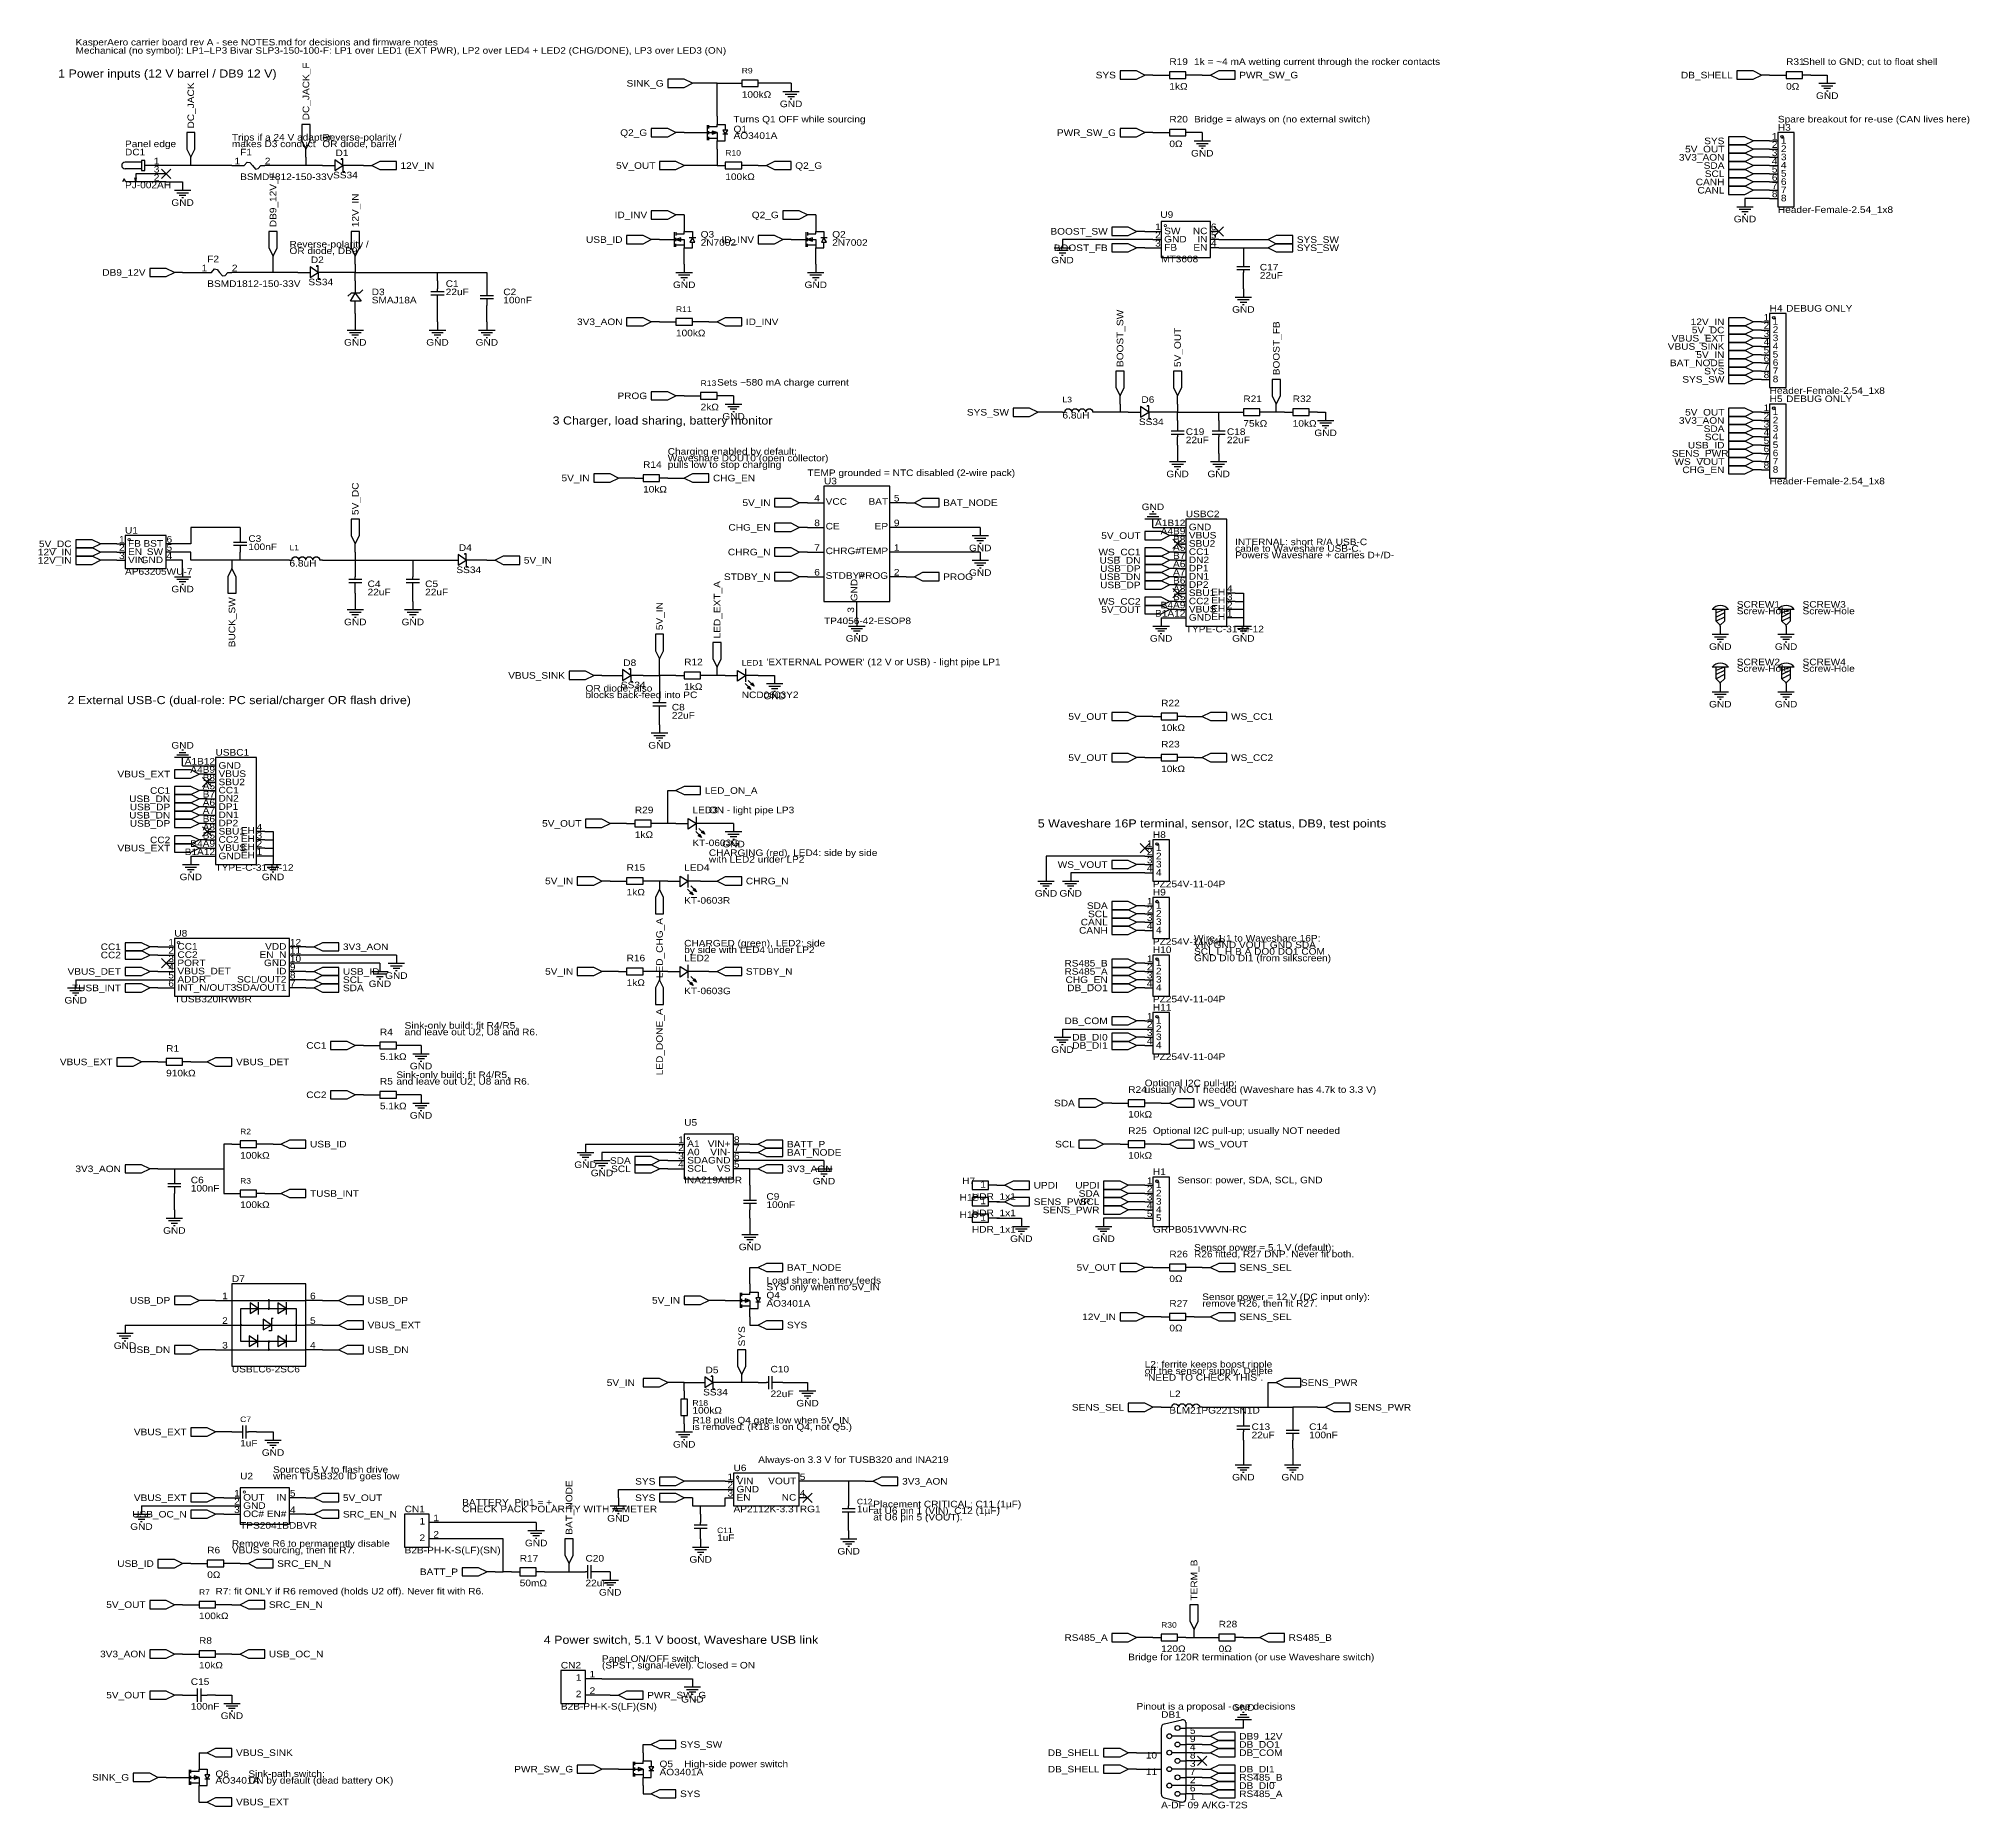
# Model space of a CAD drawing. Header units: millimetres. Extents: x 14 to 610, y -566 to -19.
import ezdxf
from ezdxf.enums import TextEntityAlignment as Align

# ---------------------------------------------------------------- set-up
doc = ezdxf.new("R2010")
doc.units = ezdxf.units.MM
doc.header["$MEASUREMENT"] = 0
doc.styles.get("Standard").update_dxf_attribs({"font": 'arial.ttf'})

msp = doc.modelspace()

# ---------------------------------------------------------------- texts
at = {"color": 1, "true_color": 0x000000, "width": 1.1}
for s, height, p in [('KasperAero carrier board rev A - see NOTES.md for decisions and firmware notes', 2, (25.4, -20.32)), ('Mechanical (no symbol): LP1–LP3 Bivar SLP3-150-100-F: LP1 over LED1 (EXT PWR), LP2 over LED4 + LED2 (CHG/DONE), LP3 over LED3 (ON)', 2, (25.4, -22.86)), ('1 Power inputs (12 V barrel / DB9 12 V)', 2.5, (20, -30)), ('3 Charger, load sharing, battery monitor', 2.5, (172.72, -137.16)), ('2 External USB-C (dual-role: PC serial/charger OR flash drive)', 2.5, (22.86, -223.52)), ('5 Waveshare 16P terminal, sensor, I2C status, DB9, test points', 2.5, (322.58, -261.62)), ('4 Power switch, 5.1 V boost, Waveshare USB link', 2.5, (170, -513.76))]:
    msp.add_text(s, height=height, dxfattribs=at).set_placement(p, align=Align.MIDDLE_LEFT)
at = {"color": 1, "true_color": 0x000080, "width": 1.1}
for s, p in [('DC_JACK_F', (96.52, -44.45)), ('DC_JACK_F', (96.52, -44.45)), ('DC_JACK', (60.96, -46.99)), ('DC_JACK', (60.96, -46.99)), ('DB9_12V_F', (86.36, -77.47)), ('DB9_12V_F', (86.36, -77.47)), ('12V_IN', (111.76, -77.47)), ('12V_IN', (111.76, -77.47)), ('BOOST_SW', (347.98, -120.65)), ('BOOST_SW', (347.98, -120.65)), ('BOOST_FB', (396.24, -123.19)), ('BOOST_FB', (396.24, -123.19)), ('5V_OUT', (365.76, -120.65)), ('5V_OUT', (365.76, -120.65)), ('5V_DC', (111.76, -166.37)), ('5V_DC', (111.76, -166.37)), ('LED_EXT_A', (223.52, -204.47)), ('LED_EXT_A', (223.52, -204.47)), ('5V_IN', (205.74, -201.93)), ('5V_IN', (205.74, -201.93)), ('SYS', (231.14, -423.16)), ('SYS', (231.14, -423.16)), ('BAT_NODE', (177.8, -481.33)), ('BAT_NODE', (177.8, -481.33)), ('TERM_B', (370.84, -501.65)), ('TERM_B', (370.84, -501.65))]:
    msp.add_text(s, height=2.032, rotation=90, dxfattribs=at).set_placement(p, align=Align.MIDDLE_LEFT)
for s, height, p in [('R9', 1.714, (231.14, -30.48)), ('R19', 2.032, (363.22, -27.94)), ('R31', 2.032, (553.72, -27.94)), ('100kΩ', 2.032, (231.14, -38.1)), ('1kΩ', 2.032, (363.22, -35.56)), ('0Ω', 2.032, (553.72, -35.56)), ('Q1', 2.032, (228.6, -48.77)), ('R20', 2.032, (363.22, -45.72)), ('H3', 2.032, (551.18, -48.26)), ('DC1', 2.032, (40.64, -55.88)), ('F1', 2.032, (76.2, -55.88)), ('D1', 2.032, (105.66, -56.13)), ('R10', 1.714, (226.06, -55.88)), ('AO3401A', 2.032, (228.6, -50.8)), ('0Ω', 2.032, (363.22, -53.34)), ('PJ-002AH', 2.032, (40.64, -66.04)), ('BSMD1812-150-33V', 2.032, (76.2, -63.5)), ('SS34', 2.032, (104.9, -62.99)), ('100kΩ', 2.032, (226.06, -63.5)), ('Header-Female-2.54_1x8', 2.032, (551.18, -73.66)), ('U9', 2.032, (360.43, -75.18)), ('Q3', 2.032, (218.44, -81.28)), ('2N7002', 2.032, (218.44, -83.82)), ('Q2', 2.032, (259.08, -81.28)), ('2N7002', 2.032, (259.08, -83.82)), ('F2', 2.032, (66.04, -88.9)), ('D2', 2.032, (98.04, -89.15)), ('MT3608', 2.032, (360.68, -88.9)), ('C17', 2.032, (391.16, -91.44)), ('BSMD1812-150-33V', 2.032, (66.04, -96.52)), ('SS34', 2.032, (97.28, -96.01)), ('C1', 2.032, (139.7, -96.52)), ('22uF', 2.032, (391.16, -93.98)), ('SMAJ18A', 2.032, (116.84, -101.6)), ('D3', 2.032, (116.84, -99.06)), ('22uF', 2.032, (139.7, -99.06)), ('C2', 2.032, (157.48, -99.06)), ('100nF', 2.032, (157.48, -101.6)), ('R11', 1.714, (210.82, -104.14)), ('H4', 2.032, (548.64, -104.14)), ('100kΩ', 2.032, (210.82, -111.76)), ('R13', 1.714, (218.44, -127)), ('L3', 1.714, (330.2, -132.08)), ('D6', 2.032, (354.58, -132.33)), ('R21', 2.032, (386.08, -132.08)), ('R32', 2.032, (401.32, -132.08)), ('Header-Female-2.54_1x8', 2.032, (548.64, -129.54)), ('H5', 2.032, (548.64, -132.08)), ('2kΩ', 2.032, (218.44, -134.62)), ('6.8uH', 2.032, (330.2, -137.16)), ('SS34', 2.032, (353.82, -139.19)), ('75kΩ', 2.032, (386.08, -139.7)), ('10kΩ', 2.032, (401.32, -139.7)), ('C19', 2.032, (368.3, -142.24)), ('22uF', 2.032, (368.3, -144.78)), ('C18', 2.032, (381, -142.24)), ('22uF', 2.032, (381, -144.78)), ('R14', 2.032, (200.66, -152.4)), ('U3', 2.032, (256.54, -157.48)), ('Header-Female-2.54_1x8', 2.032, (548.64, -157.48)), ('10kΩ', 2.032, (200.66, -160.02)), ('USBC2', 2.032, (368.3, -167.64)), ('U1', 2.032, (40.64, -172.72)), ('C3', 2.032, (78.74, -175.26)), ('100nF', 2.032, (78.74, -177.8)), ('L1', 1.714, (91.44, -177.8)), ('D4', 2.032, (143.76, -178.05)), ('AP63205WU-7', 2.032, (40.64, -185.42)), ('6.8uH', 2.032, (91.44, -182.88)), ('SS34', 2.032, (143, -184.91)), ('C4', 2.032, (115.57, -189.23)), ('22uF', 2.032, (115.57, -191.77)), ('C5', 2.032, (133.35, -189.23)), ('22uF', 2.032, (133.35, -191.77)), ('SCREW1', 2.032, (538.48, -195.58)), ('Screw-Hole', 2.032, (538.48, -197.61)), ('SCREW3', 2.032, (558.8, -195.58)), ('Screw-Hole', 2.032, (558.8, -197.61)), ('TP4056-42-ESOP8', 2.032, (256.54, -200.66)), ('TYPE-C-31-M-12', 2.032, (368.3, -203.2)), ('D8', 2.032, (194.56, -213.61)), ('R12', 2.032, (213.36, -213.36)), ('LED1', 1.714, (231.14, -213.36)), ('SCREW2', 2.032, (538.48, -213.36)), ('Screw-Hole', 2.032, (538.48, -215.39)), ('SCREW4', 2.032, (558.8, -213.36)), ('Screw-Hole', 2.032, (558.8, -215.39)), ('SS34', 2.032, (193.8, -220.47)), ('1kΩ', 2.032, (213.36, -220.98)), ('C8', 2.032, (209.55, -227.33)), ('NCD0603Y2', 2.032, (231.14, -223.52)), ('R22', 2.032, (360.68, -226.06)), ('22uF', 2.032, (209.55, -229.87)), ('10kΩ', 2.032, (360.68, -233.68)), ('R23', 2.032, (360.68, -238.76)), ('USBC1', 2.032, (68.58, -241.3)), ('10kΩ', 2.032, (360.68, -246.38)), ('R29', 2.032, (198.12, -259.08)), ('LED3', 2.032, (215.9, -259.08)), ('1kΩ', 2.032, (198.12, -266.7)), ('KT-0603G', 2.032, (215.9, -269.24)), ('H8', 2.032, (358.14, -266.7)), ('TYPE-C-31-M-12', 2.032, (68.58, -276.86)), ('R15', 2.032, (195.58, -276.86)), ('LED4', 2.032, (213.36, -276.86)), ('PZ254V-11-04P', 2.032, (358.14, -281.94)), ('1kΩ', 2.032, (195.58, -284.48)), ('KT-0603R', 2.032, (213.36, -287.02)), ('H9', 2.032, (358.14, -284.48)), ('U8', 2.032, (55.88, -297.18)), ('PZ254V-11-04P', 2.032, (358.14, -299.72)), ('R16', 2.032, (195.58, -304.8)), ('LED2', 2.032, (213.36, -304.8)), ('H10', 2.032, (358.14, -302.26)), ('1kΩ', 2.032, (195.58, -312.42)), ('TUSB320IRWBR', 2.032, (55.88, -317.5)), ('KT-0603G', 2.032, (213.36, -314.96)), ('PZ254V-11-04P', 2.032, (358.14, -317.5)), ('H11', 2.032, (358.14, -320.04)), ('R4', 2.032, (119.38, -327.66)), ('R1', 2.032, (53.34, -332.74)), ('5.1kΩ', 2.032, (119.38, -335.28)), ('PZ254V-11-04P', 2.032, (358.14, -335.28)), ('910kΩ', 2.032, (53.34, -340.36)), ('R5', 2.032, (119.38, -342.9)), ('R24', 2.032, (350.52, -345.44)), ('5.1kΩ', 2.032, (119.38, -350.52)), ('10kΩ', 2.032, (350.52, -353.06)), ('R2', 1.714, (76.2, -358.14)), ('U5', 2.032, (213.36, -355.6)), ('R25', 2.032, (350.52, -358.14)), ('100kΩ', 2.032, (76.2, -365.76)), ('10kΩ', 2.032, (350.52, -365.76)), ('H1', 2.032, (358.14, -370.84)), ('C6', 2.032, (60.96, -373.38)), ('100nF', 2.032, (60.96, -375.92)), ('R3', 1.714, (76.2, -373.38)), ('INA219AIDR', 2.032, (213.36, -373.38)), ('H7', 2.032, (299.21, -373.63)), ('100kΩ', 2.032, (76.2, -381)), ('C9', 2.032, (238.76, -378.46)), ('100nF', 2.032, (238.76, -381)), ('H12', 2.032, (298.45, -378.71)), ('H13', 2.032, (298.45, -384.05)), ('HDR_1x1', 2.032, (302.26, -378.46)), ('HDR_1x1', 2.032, (302.26, -383.54)), ('HDR_1x1', 2.032, (302.26, -388.62)), ('GRPB051VWVN-RC', 2.032, (358.14, -388.62)), ('R26', 2.032, (363.22, -396.24)), ('D7', 2.032, (73.66, -403.86)), ('0Ω', 2.032, (363.22, -403.86)), ('AO3401A', 2.032, (238.76, -411.48)), ('Q4', 2.032, (238.76, -408.94)), ('R27', 2.032, (363.22, -411.48)), ('0Ω', 2.032, (363.22, -419.1)), ('USBLC6-2SC6', 2.032, (73.66, -431.8)), ('C10', 2.032, (240.03, -431.8)), ('D5', 2.032, (219.96, -432.05)), ('R18', 1.714, (215.9, -441.96)), ('SS34', 2.032, (219.2, -438.91)), ('22uF', 2.032, (240.03, -439.42)), ('L2', 2.032, (363.22, -439.42)), ('C7', 1.714, (76.2, -447.04)), ('100kΩ', 2.032, (215.9, -444.5)), ('BLM21PG221SN1D', 2.032, (363.22, -444.5)), ('C13', 2.032, (388.62, -449.58)), ('C14', 2.032, (406.4, -449.58)), ('1uF', 2.032, (76.2, -454.66)), ('22uF', 2.032, (388.62, -452.12)), ('100nF', 2.032, (406.4, -452.12)), ('U2', 2.032, (76.2, -464.82)), ('U6', 2.032, (228.6, -462.28)), ('C12', 1.714, (266.7, -472.44)), ('CN1', 2.032, (127, -474.98)), ('AP2112K-3.3TRG1', 2.032, (228.6, -474.98)), ('1uF', 2.032, (266.7, -474.98)), ('TPS2041BDBVR', 2.032, (76.2, -480.06)), ('C11', 1.714, (223.52, -481.33)), ('1uF', 2.032, (223.52, -483.87)), ('R6', 2.032, (66.04, -487.68)), ('B2B-PH-K-S(LF)(SN)', 2.032, (127, -487.68)), ('R17', 2.032, (162.56, -490.22)), ('C20', 2.032, (182.88, -490.22)), ('0Ω', 2.032, (66.04, -495.3)), ('R7', 1.714, (63.5, -500.38)), ('50mΩ', 2.032, (162.56, -497.84)), ('22uF', 2.032, (182.88, -497.84)), ('100kΩ', 2.032, (63.5, -508)), ('R30', 1.714, (360.68, -510.54)), ('R28', 2.032, (378.46, -510.54)), ('R8', 2.032, (63.5, -515.62)), ('120Ω', 2.032, (360.68, -518.16)), ('0Ω', 2.032, (378.46, -518.16)), ('10kΩ', 2.032, (63.5, -523.24)), ('CN2', 2.032, (175.26, -523.24)), ('C15', 2.032, (60.96, -528.32)), ('100nF', 2.032, (60.96, -535.94)), ('B2B-PH-K-S(LF)(SN)', 2.032, (175.26, -535.94)), ('DB1', 2.032, (360.68, -538.48)), ('Q6', 2.032, (68.58, -556.77)), ('AO3401A', 2.032, (205.74, -556.26)), ('Q5', 2.032, (205.74, -553.72)), ('AO3401A', 2.032, (68.58, -558.8)), ('A-DF 09 A/KG-T2S', 2.032, (360.68, -566.42))]:
    msp.add_text(s, height=height, dxfattribs=at).set_placement(p, align=Align.BOTTOM_LEFT)
for s, p in [('SYS', (346.71, -30.48)), ('SYS', (346.71, -30.48)), ('DB_SHELL', (537.21, -30.48)), ('DB_SHELL', (537.21, -30.48)), ('SINK_G', (207.01, -33.02)), ('SINK_G', (207.01, -33.02)), ('Q2_G', (201.93, -48.26)), ('Q2_G', (201.93, -48.26)), ('PWR_SW_G', (346.71, -48.26)), ('PWR_SW_G', (346.71, -48.26)), ('5V_OUT', (534.67, -53.34)), ('5V_OUT', (534.67, -53.34)), ('SYS', (534.67, -50.8)), ('SYS', (534.67, -50.8)), ('5V_OUT', (204.47, -58.42)), ('5V_OUT', (204.47, -58.42)), ('3V3_AON', (534.67, -55.88)), ('3V3_AON', (534.67, -55.88)), ('SDA', (534.67, -58.42)), ('SDA', (534.67, -58.42)), ('CANH', (534.67, -63.5)), ('CANH', (534.67, -63.5)), ('CANL', (534.67, -66.04)), ('CANL', (534.67, -66.04)), ('SCL', (534.67, -60.96)), ('SCL', (534.67, -60.96)), ('ID_INV', (201.93, -73.66)), ('ID_INV', (201.93, -73.66)), ('Q2_G', (242.57, -73.66)), ('Q2_G', (242.57, -73.66)), ('USB_ID', (194.31, -81.28)), ('USB_ID', (194.31, -81.28)), ('ID_INV', (234.95, -81.28)), ('ID_INV', (234.95, -81.28)), ('BOOST_SW', (344.17, -78.74)), ('BOOST_SW', (344.17, -78.74)), ('BOOST_FB', (344.17, -83.82)), ('BOOST_FB', (344.17, -83.82)), ('DB9_12V', (46.99, -91.44)), ('DB9_12V', (46.99, -91.44)), ('3V3_AON', (194.31, -106.68)), ('3V3_AON', (194.31, -106.68)), ('12V_IN', (534.67, -106.68)), ('12V_IN', (534.67, -106.68)), ('VBUS_SINK', (534.67, -114.3)), ('VBUS_SINK', (534.67, -114.3)), ('VBUS_EXT', (534.67, -111.76)), ('VBUS_EXT', (534.67, -111.76)), ('5V_DC', (534.67, -109.22)), ('5V_DC', (534.67, -109.22)), ('BAT_NODE', (534.67, -119.38)), ('BAT_NODE', (534.67, -119.38)), ('5V_IN', (534.67, -116.84)), ('5V_IN', (534.67, -116.84)), ('SYS_SW', (534.67, -124.46)), ('SYS_SW', (534.67, -124.46)), ('SYS', (534.67, -121.92)), ('SYS', (534.67, -121.92)), ('PROG', (201.93, -129.54)), ('PROG', (201.93, -129.54)), ('SYS_SW', (313.69, -134.62)), ('SYS_SW', (313.69, -134.62)), ('3V3_AON', (534.67, -137.16)), ('3V3_AON', (534.67, -137.16)), ('5V_OUT', (534.67, -134.62)), ('5V_OUT', (534.67, -134.62)), ('SDA', (534.67, -139.7)), ('SDA', (534.67, -139.7)), ('SCL', (534.67, -142.24)), ('SCL', (534.67, -142.24)), ('SENS_PWR', (535.94, -147.32)), ('SENS_PWR', (535.94, -147.32)), ('WS_VOUT', (534.67, -149.86)), ('WS_VOUT', (534.67, -149.86)), ('USB_ID', (534.67, -144.78)), ('USB_ID', (534.67, -144.78)), ('5V_IN', (184.15, -154.94)), ('5V_IN', (184.15, -154.94)), ('CHG_EN', (534.67, -152.4)), ('CHG_EN', (534.67, -152.4)), ('5V_IN', (240.03, -162.56)), ('5V_IN', (240.03, -162.56)), ('CHG_EN', (240.03, -170.18)), ('CHG_EN', (240.03, -170.18)), ('5V_OUT', (354.33, -172.72)), ('5V_OUT', (354.33, -172.72)), ('12V_IN', (24.13, -177.8)), ('12V_IN', (24.13, -177.8)), ('5V_DC', (24.13, -175.26)), ('5V_DC', (24.13, -175.26)), ('CHRG_N', (240.03, -177.8)), ('CHRG_N', (240.03, -177.8)), ('WS_CC1', (354.33, -177.8)), ('WS_CC1', (354.33, -177.8)), ('12V_IN', (24.13, -180.34)), ('12V_IN', (24.13, -180.34)), ('STDBY_N', (240.03, -185.42)), ('STDBY_N', (240.03, -185.42)), ('USB_DN', (354.33, -180.34)), ('USB_DN', (354.33, -180.34)), ('USB_DN', (354.33, -185.42)), ('USB_DN', (354.33, -185.42)), ('USB_DP', (354.33, -182.88)), ('USB_DP', (354.33, -182.88)), ('USB_DP', (354.33, -187.96)), ('USB_DP', (354.33, -187.96)), ('WS_CC2', (354.33, -193.04)), ('WS_CC2', (354.33, -193.04)), ('5V_OUT', (354.33, -195.58)), ('5V_OUT', (354.33, -195.58)), ('VBUS_SINK', (176.53, -215.9)), ('VBUS_SINK', (176.53, -215.9)), ('5V_OUT', (344.17, -228.6)), ('5V_OUT', (344.17, -228.6)), ('5V_OUT', (344.17, -241.3)), ('5V_OUT', (344.17, -241.3)), ('VBUS_EXT', (54.61, -246.38)), ('VBUS_EXT', (54.61, -246.38)), ('CC1', (54.61, -251.46)), ('CC1', (54.61, -251.46)), ('USB_DN', (54.61, -254)), ('USB_DN', (54.61, -254)), ('USB_DP', (54.61, -256.54)), ('USB_DP', (54.61, -256.54)), ('USB_DN', (54.61, -259.08)), ('USB_DN', (54.61, -259.08)), ('USB_DP', (54.61, -261.62)), ('USB_DP', (54.61, -261.62)), ('5V_OUT', (181.61, -261.62)), ('5V_OUT', (181.61, -261.62)), ('VBUS_EXT', (54.61, -269.24)), ('VBUS_EXT', (54.61, -269.24)), ('CC2', (54.61, -266.7)), ('CC2', (54.61, -266.7)), ('WS_VOUT', (344.17, -274.32)), ('WS_VOUT', (344.17, -274.32)), ('5V_IN', (179.07, -279.4)), ('5V_IN', (179.07, -279.4)), ('SDA', (344.17, -287.02)), ('SDA', (344.17, -287.02)), ('CANL', (344.17, -292.1)), ('CANL', (344.17, -292.1)), ('SCL', (344.17, -289.56)), ('SCL', (344.17, -289.56)), ('CANH', (344.17, -294.64)), ('CANH', (344.17, -294.64)), ('CC1', (39.37, -299.72)), ('CC1', (39.37, -299.72)), ('CC2', (39.37, -302.26)), ('CC2', (39.37, -302.26)), ('RS485_B', (344.17, -304.8)), ('RS485_B', (344.17, -304.8)), ('VBUS_DET', (39.37, -307.34)), ('VBUS_DET', (39.37, -307.34)), ('5V_IN', (179.07, -307.34)), ('5V_IN', (179.07, -307.34)), ('RS485_A', (344.17, -307.34)), ('RS485_A', (344.17, -307.34)), ('CHG_EN', (344.17, -309.88)), ('CHG_EN', (344.17, -309.88)), ('TUSB_INT', (39.37, -312.42)), ('TUSB_INT', (39.37, -312.42)), ('DB_DO1', (344.17, -312.42)), ('DB_DO1', (344.17, -312.42)), ('DB_COM', (344.17, -322.58)), ('DB_COM', (344.17, -322.58)), ('DB_DI0', (344.17, -327.66)), ('DB_DI0', (344.17, -327.66)), ('CC1', (102.87, -330.2)), ('CC1', (102.87, -330.2)), ('DB_DI1', (344.17, -330.2)), ('DB_DI1', (344.17, -330.2)), ('VBUS_EXT', (36.83, -335.28)), ('VBUS_EXT', (36.83, -335.28)), ('CC2', (102.87, -345.44)), ('CC2', (102.87, -345.44)), ('SDA', (334.01, -347.98)), ('SDA', (334.01, -347.98)), ('SCL', (334.01, -360.68)), ('SCL', (334.01, -360.68)), ('3V3_AON', (39.37, -368.3)), ('3V3_AON', (39.37, -368.3)), ('SDA', (196.85, -365.76)), ('SDA', (196.85, -365.76)), ('SCL', (196.85, -368.3)), ('SCL', (196.85, -368.3)), ('UPDI', (341.63, -373.38)), ('UPDI', (341.63, -373.38)), ('SDA', (341.63, -375.92)), ('SDA', (341.63, -375.92)), ('SENS_PWR', (341.63, -381)), ('SENS_PWR', (341.63, -381)), ('SCL', (341.63, -378.46)), ('SCL', (341.63, -378.46)), ('5V_OUT', (346.71, -398.78)), ('5V_OUT', (346.71, -398.78)), ('USB_DP', (54.61, -408.94)), ('USB_DP', (54.61, -408.94)), ('5V_IN', (212.09, -408.94)), ('5V_IN', (212.09, -408.94)), ('12V_IN', (346.71, -414.02)), ('12V_IN', (346.71, -414.02)), ('USB_DN', (54.61, -424.18)), ('USB_DN', (54.61, -424.18)), ('5V_IN', (198.12, -434.34)), ('5V_IN', (198.12, -434.34)), ('SENS_SEL', (349.25, -441.96)), ('SENS_SEL', (349.25, -441.96)), ('VBUS_EXT', (59.69, -449.58)), ('VBUS_EXT', (59.69, -449.58)), ('SYS', (204.47, -464.82)), ('SYS', (204.47, -464.82)), ('VBUS_EXT', (59.69, -469.9)), ('VBUS_EXT', (59.69, -469.9)), ('SYS', (204.47, -469.9)), ('SYS', (204.47, -469.9)), ('USB_OC_N', (59.69, -474.98)), ('USB_OC_N', (59.69, -474.98)), ('USB_ID', (49.53, -490.22)), ('USB_ID', (49.53, -490.22)), ('BATT_P', (143.51, -492.76)), ('BATT_P', (143.51, -492.76)), ('5V_OUT', (46.99, -502.92)), ('5V_OUT', (46.99, -502.92)), ('RS485_A', (344.17, -513.08)), ('RS485_A', (344.17, -513.08)), ('3V3_AON', (46.99, -518.16)), ('3V3_AON', (46.99, -518.16)), ('5V_OUT', (46.99, -530.86)), ('5V_OUT', (46.99, -530.86)), ('DB_SHELL', (341.63, -548.64)), ('DB_SHELL', (341.63, -548.64)), ('PWR_SW_G', (179.07, -553.72)), ('PWR_SW_G', (179.07, -553.72)), ('DB_SHELL', (341.63, -553.72)), ('DB_SHELL', (341.63, -553.72)), ('SINK_G', (41.91, -556.26)), ('SINK_G', (41.91, -556.26))]:
    msp.add_text(s, height=2.032, dxfattribs=at).set_placement(p, align=Align.MIDDLE_RIGHT)
at = {"color": 1, "true_color": 0x000000, "width": 1.1}
for s, height, p in [('1k = ~4 mA wetting current through the rocker contacts', 2.032, (370.84, -27.94)), ('Shell to GND; cut to float shell', 2.032, (558.8, -27.94)), ('Turns Q1 OFF while sourcing', 2.032, (228.6, -45.72)), ('Bridge = always on (no external switch)', 2.032, (370.84, -45.72)), ('Spare breakout for re-use (CAN lives here)', 2.032, (551.18, -45.72)), ('Panel edge', 2.032, (40.64, -53.34)), ('Trips if a 24 V adapter', 2.032, (73.66, -51.31)), ('makes D3 conduct', 2.032, (73.66, -53.34)), ('OR diode, barrel', 2.032, (101.6, -53.34)), ('Reverse-polarity /', 2.032, (101.6, -51.31)), ('2', 2.03, (552.12, -54.84)), ('1', 2.03, (552.12, -52.3)), ('3', 2.03, (49.53, -61.19)), ('1', 2.03, (49.53, -58.65)), ('2', 2.03, (83.82, -58.65)), ('4', 2.03, (552.12, -59.92)), ('3', 2.03, (552.12, -57.38)), ('2', 2.03, (49.53, -63.73)), ('5', 2.03, (552.12, -62.46)), ('6', 2.03, (552.12, -65)), ('7', 2.03, (552.12, -67.54)), ('8', 2.03, (552.12, -70.08)), ('6', 2.03, (376.05, -78.97)), ('Reverse-polarity /', 2.032, (91.44, -84.33)), ('SW', 2.032, (361.62, -80.24)), ('GND', 2.032, (361.62, -82.78)), ('FB', 2.032, (361.62, -85.32)), ('4', 2.03, (376.05, -84.05)), ('5', 2.03, (376.05, -81.51)), ('2', 2.03, (73.66, -91.67)), ('OR diode, DB9', 2.032, (91.44, -86.36)), ('1', 2.03, (549.58, -108.18)), ('DEBUG ONLY', 2.032, (553.72, -104.14)), ('4', 2.03, (549.58, -115.8)), ('3', 2.03, (549.58, -113.26)), ('2', 2.03, (549.58, -110.72)), ('5', 2.03, (549.58, -118.34)), ('6', 2.03, (549.58, -120.88)), ('Sets ~580 mA charge current', 2.032, (223.52, -127)), ('8', 2.03, (549.58, -125.96)), ('7', 2.03, (549.58, -123.42)), ('DEBUG ONLY', 2.032, (553.72, -132.08)), ('2', 2.03, (549.58, -138.66)), ('1', 2.03, (549.58, -136.12)), ('4', 2.03, (549.58, -143.74)), ('3', 2.03, (549.58, -141.2)), ('Waveshare DOUT0 (open collector)', 2.032, (208.28, -150.37)), ('Charging enabled by default;', 2.032, (208.28, -148.34)), ('5', 2.03, (549.58, -146.28)), ('6', 2.03, (549.58, -148.82)), ('7', 2.03, (549.58, -151.36)), ('pulls low to stop charging', 2.032, (208.28, -152.4)), ('TEMP grounded = NTC disabled (2-wire pack)', 2.032, (251.46, -154.94)), ('8', 2.03, (549.58, -153.9)), ('5', 2.03, (278.13, -162.79)), ('VCC', 2.032, (257.05, -163.81)), ('6', 2.03, (53.47, -175.49)), ('CE', 2.032, (257.05, -171.43)), ('9', 2.03, (278.13, -170.41)), ('VBUS', 2.032, (369.24, -174.22)), ('GND', 2.032, (369.24, -171.68)), ('FB', 2.032, (41.58, -176.76)), ('EN', 2.032, (41.58, -179.3)), ('4', 2.03, (53.47, -180.57)), ('5', 2.03, (53.47, -178.03)), ('CHRG#', 2.032, (257.05, -179.05)), ('1', 2.03, (278.13, -178.03)), ('SBU2', 2.032, (369.24, -176.76)), ('CC1', 2.032, (369.24, -179.3)), ('cable to Waveshare USB-C.', 2.032, (383.54, -178.31)), ('Powers Waveshare + carries D+/D-', 2.032, (383.54, -180.34)), ('INTERNAL: short R/A USB-C', 2.032, (383.54, -176.28)), ('VIN', 2.032, (41.58, -181.84)), ('STDBY#', 2.032, (257.05, -186.67)), ('2', 2.03, (278.13, -185.65)), ('DN2', 2.032, (369.24, -181.84)), ('DP1', 2.032, (369.24, -184.38)), ('DN1', 2.032, (369.24, -186.92)), ('SBU1', 2.032, (369.24, -192)), ('DP2', 2.032, (369.24, -189.46)), ('4', 2.03, (381, -190.73)), ('3', 2.03, (381, -193.27)), ('VBUS', 2.032, (369.24, -197.08)), ('CC2', 2.032, (369.24, -194.54)), ('2', 2.03, (381, -195.81)), ('1', 2.03, (381, -198.35)), ('GND', 2.032, (369.24, -199.62)), ("'EXTERNAL POWER' (12 V or USB) - light pipe LP1", 2.032, (238.76, -213.36)), ('OR diode, also', 2.032, (182.88, -221.49)), ('blocks back-feed into PC', 2.032, (182.88, -223.52)), ('GND', 2.032, (69.52, -245.34)), ('VBUS', 2.032, (69.52, -247.88)), ('SBU2', 2.032, (69.52, -250.42)), ('CC1', 2.032, (69.52, -252.96)), ('DN2', 2.032, (69.52, -255.5)), ('DP1', 2.032, (69.52, -258.04)), ('ON - light pipe LP3', 2.032, (220.98, -259.08)), ('DN1', 2.032, (69.52, -260.58)), ('DP2', 2.032, (69.52, -263.12)), ('4', 2.03, (81.28, -264.39)), ('VBUS', 2.032, (69.52, -270.74)), ('SBU1', 2.032, (69.52, -265.66)), ('CC2', 2.032, (69.52, -268.2)), ('3', 2.03, (81.28, -266.93)), ('2', 2.03, (81.28, -269.47)), ('1', 2.03, (359.08, -270.74)), ('GND', 2.032, (69.52, -273.28)), ('1', 2.03, (81.28, -272.01)), ('with LED2 under LP2', 2.032, (220.98, -274.32)), ('CHARGING (red), LED4: side by side', 2.032, (220.98, -272.29)), ('3', 2.03, (359.08, -275.82)), ('2', 2.03, (359.08, -273.28)), ('4', 2.03, (359.08, -278.36)), ('1', 2.03, (359.08, -288.52)), ('3', 2.03, (359.08, -293.6)), ('2', 2.03, (359.08, -291.06)), ('12', 2.032, (91.57, -299.95)), ('CHARGED (green), LED2: side', 2.032, (213.36, -300.23)), ('4', 2.03, (359.08, -296.14)), ('Wire 1:1 to Waveshare 16P:', 2.032, (370.84, -298.7)), ('VIN GND VOUT GND SDA', 2.032, (370.84, -300.74)), ('CC1', 2.032, (56.82, -301.22)), ('CC2', 2.032, (56.82, -303.76)), ('PORT', 2.032, (56.82, -306.3)), ('11', 2.032, (91.57, -302.49)), ('10', 2.032, (91.57, -305.03)), ('by side with LED4 under LP2', 2.032, (213.36, -302.26)), ('1', 2.03, (359.08, -306.3)), ('SCL L H B A DO0 DO1 COM', 2.032, (370.84, -302.77)), ('GND DI0 DI1 (from silkscreen)', 2.032, (370.84, -304.8)), ('VBUS_DET', 2.032, (56.82, -308.84)), ('ADDR', 2.032, (56.82, -311.38)), ('8', 2.03, (91.57, -310.11)), ('9', 2.03, (91.57, -307.57)), ('7', 2.03, (91.57, -312.65)), ('3', 2.03, (359.08, -311.38)), ('2', 2.03, (359.08, -308.84)), ('INT_N/OUT3', 2.032, (56.82, -313.92)), ('4', 2.03, (359.08, -313.92)), ('1', 2.03, (359.08, -324.08)), ('and leave out U2, U8 and R6.', 2.032, (127, -327.66)), ('Sink-only build: fit R4/R5,', 2.032, (127, -325.63)), ('3', 2.03, (359.08, -329.16)), ('2', 2.03, (359.08, -326.62)), ('4', 2.03, (359.08, -331.7)), ('Sink-only build: fit R4/R5,', 2.032, (124.46, -340.87)), ('and leave out U2, U8 and R6.', 2.032, (124.46, -342.9)), ('Optional I2C pull-up;', 2.032, (355.6, -343.41)), ('usually NOT needed (Waveshare has 4.7k to 3.3 V)', 2.032, (355.6, -345.44)), ('Optional I2C pull-up; usually NOT needed', 2.032, (358.14, -358.14)), ('A1', 2.032, (214.3, -362.18)), ('A0', 2.032, (214.3, -364.72)), ('8', 2.03, (228.73, -360.91)), ('7', 2.03, (228.73, -363.45)), ('6', 2.03, (228.73, -365.99)), ('SDA', 2.032, (214.3, -367.26)), ('SCL', 2.032, (214.3, -369.8)), ('5', 2.03, (228.73, -368.53)), ('2', 2.03, (359.08, -377.42)), ('1', 2.03, (359.08, -374.88)), ('Sensor: power, SDA, SCL, GND', 2.032, (365.76, -373.38)), ('4', 2.03, (359.08, -382.5)), ('3', 2.03, (359.08, -379.96)), ('5', 2.03, (359.08, -385.04)), ('Sensor power = 5.1 V (default):', 2.032, (370.84, -394.21)), ('R26 fitted, R27 DNP. Never fit both.', 2.032, (370.84, -396.24)), ('SYS only when no 5V_IN', 2.032, (238.76, -406.4)), ('Load share: battery feeds', 2.032, (238.76, -404.37)), ('6', 2.03, (97.79, -409.17)), ('Sensor power = 12 V (DC input only):', 2.032, (373.38, -409.45)), ('remove R26, then fit R27.', 2.032, (373.38, -411.48)), ('5', 2.03, (97.79, -416.79)), ('4', 2.03, (97.79, -424.41)), ('L2: ferrite keeps boost ripple', 2.032, (355.6, -430.28)), ('“NEED TO CHECK THIS”.', 2.032, (355.6, -434.34)), ('off the sensor supply. Delete ', 2.032, (355.6, -432.31)), ('is removed. (R18 is on Q4, not Q5.)', 2.032, (215.9, -449.58)), ('R18 pulls Q4 gate low when 5V_IN', 2.032, (215.9, -447.55)), ('Always-on 3.3 V for TUSB320 and INA219', 2.032, (236.22, -459.74)), ('when TUSB320 ID goes low', 2.032, (86.36, -464.82)), ('Sources 5 V to flash drive', 2.032, (86.36, -462.79)), ('VIN', 2.032, (229.54, -466.32)), ('5', 2.03, (249.05, -465.05)), ('OUT', 2.032, (77.14, -471.4)), ('5', 2.03, (91.57, -470.13)), ('BATTERY. Pin1 = +.', 2.032, (144.78, -472.95)), ('GND', 2.032, (229.54, -468.86)), ('EN', 2.032, (229.54, -471.4)), ('4', 2.03, (249.05, -470.13)), ('Placement CRITICAL: C11 (1µF)', 2.032, (271.78, -473.46)), ('OC#', 2.032, (77.14, -476.48)), ('GND', 2.032, (77.14, -473.94)), ('4', 2.03, (91.57, -475.21)), ('1', 2.03, (135.89, -477.75)), ('CHECK PACK POLARITY WITH A METER', 2.032, (144.78, -474.98)), ('at U6 pin 1 (VIN), C12 (1µF)', 2.032, (271.78, -475.49)), ('at U6 pin 5 (VOUT).', 2.032, (271.78, -477.52)), ('Remove R6 to permanently disable', 2.032, (73.66, -485.65)), ('2', 2.03, (135.89, -482.83)), ('VBUS sourcing, then fit R7.', 2.032, (73.66, -487.68)), ('R7: fit ONLY if R6 removed (holds U2 off). Never fit with R6.', 2.032, (68.58, -500.38)), ('Panel ON/OFF switch', 2.032, (187.96, -521.21)), ('Bridge for 120R termination (or use Waveshare switch)', 2.032, (350.52, -520.7)), ('1', 2.03, (184.15, -526.01)), ('(SPST, signal-level). Closed = ON', 2.032, (187.96, -523.24)), ('2', 2.03, (184.15, -531.09)), ('Pinout is a proposal - see decisions', 2.032, (353.06, -535.94)), ('Sink-path switch;', 2.032, (78.74, -556.77)), ('High-side power switch', 2.032, (213.36, -553.72)), ('ON by default (dead battery OK)', 2.032, (78.74, -558.8))]:
    msp.add_text(s, height=height, dxfattribs=at).set_placement(p, align=Align.BOTTOM_LEFT)
at = {"color": 1, "true_color": 0x000080, "width": 1.1}
for s, p in [('PWR_SW_G', (384.81, -30.48)), ('PWR_SW_G', (384.81, -30.48)), ('12V_IN', (125.73, -58.42)), ('12V_IN', (125.73, -58.42)), ('Q2_G', (247.65, -58.42)), ('Q2_G', (247.65, -58.42)), ('SYS_SW', (402.59, -81.28)), ('SYS_SW', (402.59, -81.28)), ('SYS_SW', (402.59, -83.82)), ('SYS_SW', (402.59, -83.82)), ('ID_INV', (232.41, -106.68)), ('ID_INV', (232.41, -106.68)), ('CHG_EN', (222.25, -154.94)), ('CHG_EN', (222.25, -154.94)), ('BAT_NODE', (293.37, -162.56)), ('BAT_NODE', (293.37, -162.56)), ('5V_IN', (163.83, -180.34)), ('5V_IN', (163.83, -180.34)), ('PROG', (293.37, -185.42)), ('PROG', (293.37, -185.42)), ('WS_CC1', (382.27, -228.6)), ('WS_CC1', (382.27, -228.6)), ('WS_CC2', (382.27, -241.3)), ('WS_CC2', (382.27, -241.3)), ('LED_ON_A', (219.71, -251.46)), ('LED_ON_A', (219.71, -251.46)), ('CHRG_N', (232.41, -279.4)), ('CHRG_N', (232.41, -279.4)), ('3V3_AON', (107.95, -299.72)), ('3V3_AON', (107.95, -299.72)), ('SCL', (107.95, -309.88)), ('SCL', (107.95, -309.88)), ('USB_ID', (107.95, -307.34)), ('USB_ID', (107.95, -307.34)), ('STDBY_N', (232.41, -307.34)), ('STDBY_N', (232.41, -307.34)), ('SDA', (107.95, -312.42)), ('SDA', (107.95, -312.42)), ('VBUS_DET', (74.93, -335.28)), ('VBUS_DET', (74.93, -335.28)), ('WS_VOUT', (372.11, -347.98)), ('WS_VOUT', (372.11, -347.98)), ('USB_ID', (97.79, -360.68)), ('USB_ID', (97.79, -360.68)), ('BATT_P', (245.11, -360.68)), ('BATT_P', (245.11, -360.68)), ('BAT_NODE', (245.11, -363.22)), ('BAT_NODE', (245.11, -363.22)), ('WS_VOUT', (372.11, -360.68)), ('WS_VOUT', (372.11, -360.68)), ('3V3_AON', (245.11, -368.3)), ('3V3_AON', (245.11, -368.3)), ('TUSB_INT', (97.79, -375.92)), ('TUSB_INT', (97.79, -375.92)), ('UPDI', (321.31, -373.38)), ('UPDI', (321.31, -373.38)), ('SENS_PWR', (321.31, -378.46)), ('SENS_PWR', (321.31, -378.46)), ('BAT_NODE', (245.11, -398.78)), ('BAT_NODE', (245.11, -398.78)), ('SENS_SEL', (384.81, -398.78)), ('SENS_SEL', (384.81, -398.78)), ('USB_DP', (115.57, -408.94)), ('USB_DP', (115.57, -408.94)), ('VBUS_EXT', (115.57, -416.56)), ('VBUS_EXT', (115.57, -416.56)), ('SYS', (245.11, -416.56)), ('SYS', (245.11, -416.56)), ('SENS_SEL', (384.81, -414.02)), ('SENS_SEL', (384.81, -414.02)), ('USB_DN', (115.57, -424.18)), ('USB_DN', (115.57, -424.18)), ('SENS_PWR', (403.86, -434.34)), ('SENS_PWR', (403.86, -434.34)), ('SENS_PWR', (420.37, -441.96)), ('SENS_PWR', (420.37, -441.96)), ('3V3_AON', (280.67, -464.82)), ('3V3_AON', (280.67, -464.82)), ('5V_OUT', (107.95, -469.9)), ('5V_OUT', (107.95, -469.9)), ('SRC_EN_N', (107.95, -474.98)), ('SRC_EN_N', (107.95, -474.98)), ('SRC_EN_N', (87.63, -490.22)), ('SRC_EN_N', (87.63, -490.22)), ('SRC_EN_N', (85.09, -502.92)), ('SRC_EN_N', (85.09, -502.92)), ('RS485_B', (400.05, -513.08)), ('RS485_B', (400.05, -513.08)), ('USB_OC_N', (85.09, -518.16)), ('USB_OC_N', (85.09, -518.16)), ('PWR_SW_G', (201.93, -530.86)), ('PWR_SW_G', (201.93, -530.86)), ('DB9_12V', (384.81, -543.56)), ('DB9_12V', (384.81, -543.56)), ('VBUS_SINK', (74.93, -548.64)), ('VBUS_SINK', (74.93, -548.64)), ('SYS_SW', (212.09, -546.1)), ('SYS_SW', (212.09, -546.1)), ('DB_DO1', (384.81, -546.1)), ('DB_DO1', (384.81, -546.1)), ('DB_COM', (384.81, -548.64)), ('DB_COM', (384.81, -548.64)), ('DB_DI1', (384.81, -553.72)), ('DB_DI1', (384.81, -553.72)), ('SYS', (212.09, -561.34)), ('SYS', (212.09, -561.34)), ('RS485_B', (384.81, -556.26)), ('RS485_B', (384.81, -556.26)), ('DB_DI0', (384.81, -558.8)), ('DB_DI0', (384.81, -558.8)), ('RS485_A', (384.81, -561.34)), ('RS485_A', (384.81, -561.34)), ('VBUS_EXT', (74.93, -563.88)), ('VBUS_EXT', (74.93, -563.88))]:
    msp.add_text(s, height=2.032, dxfattribs=at).set_placement(p, align=Align.MIDDLE_LEFT)
for p in [(246.38, -39.37), (246.38, -39.37), (566.42, -36.83), (566.42, -36.83), (373.38, -54.61), (373.38, -54.61), (58.42, -69.85), (58.42, -69.85), (541.02, -74.93), (541.02, -74.93), (330.2, -87.63), (330.2, -87.63), (213.36, -95.25), (213.36, -95.25), (254, -95.25), (254, -95.25), (386.08, -102.87), (386.08, -102.87), (111.76, -113.03), (111.76, -113.03), (137.16, -113.03), (137.16, -113.03), (152.4, -113.03), (152.4, -113.03), (228.6, -135.89), (228.6, -135.89), (411.48, -140.97), (411.48, -140.97), (365.76, -153.67), (365.76, -153.67), (378.46, -153.67), (378.46, -153.67), (358.14, -163.83), (358.14, -163.83), (304.8, -176.53), (304.8, -176.53), (304.8, -184.15), (304.8, -184.15), (58.42, -189.23), (58.42, -189.23), (111.76, -199.39), (111.76, -199.39), (129.54, -199.39), (129.54, -199.39), (266.7, -204.47), (266.7, -204.47), (360.68, -204.47), (360.68, -204.47), (386.08, -204.47), (386.08, -204.47), (533.4, -207.01), (533.4, -207.01), (553.72, -207.01), (553.72, -207.01), (241.3, -222.25), (241.3, -222.25), (533.4, -224.79), (533.4, -224.79), (553.72, -224.79), (553.72, -224.79), (58.42, -237.49), (58.42, -237.49), (205.74, -237.49), (205.74, -237.49), (228.6, -267.97), (228.6, -267.97), (60.96, -278.13), (60.96, -278.13), (86.36, -278.13), (86.36, -278.13), (325.12, -283.21), (325.12, -283.21), (332.74, -283.21), (332.74, -283.21), (119.38, -311.15), (119.38, -311.15), (124.46, -308.61), (124.46, -308.61), (25.4, -316.23), (25.4, -316.23), (330.2, -331.47), (330.2, -331.47), (132.08, -336.55), (132.08, -336.55), (132.08, -351.79), (132.08, -351.79), (182.88, -367.03), (182.88, -367.03), (187.96, -369.57), (187.96, -369.57), (256.54, -372.11), (256.54, -372.11), (55.88, -387.35), (55.88, -387.35), (233.68, -392.43), (233.68, -392.43), (317.5, -389.89), (317.5, -389.89), (342.9, -389.89), (342.9, -389.89), (40.64, -422.91), (40.64, -422.91), (251.46, -440.69), (251.46, -440.69), (213.36, -453.39), (213.36, -453.39), (86.36, -455.93), (86.36, -455.93), (386.08, -463.55), (386.08, -463.55), (401.32, -463.55), (401.32, -463.55), (193.04, -476.25), (193.04, -476.25), (45.72, -478.79), (45.72, -478.79), (167.64, -483.87), (167.64, -483.87), (218.44, -488.95), (218.44, -488.95), (264.16, -486.41), (264.16, -486.41), (190.5, -499.11), (190.5, -499.11), (73.66, -537.21), (73.66, -537.21), (215.9, -532.13), (215.9, -532.13), (386.08, -534.67), (386.08, -534.67)]:
    msp.add_text('GND', height=2.032, dxfattribs=at).set_placement(p, align=Align.MIDDLE_CENTER)
at = {"color": 1, "true_color": 0x000000, "width": 1.1}
for s, height, p in [('3', 2.03, (551.05, -56.11)), ('2', 2.03, (551.05, -53.57)), ('1', 2.03, (551.05, -51.03)), ('1', 2.03, (76.2, -58.65)), ('4', 2.03, (551.05, -58.65)), ('5', 2.03, (551.05, -61.19)), ('6', 2.03, (551.05, -63.73)), ('7', 2.03, (551.05, -66.27)), ('8', 2.03, (551.05, -68.81)), ('1', 2.03, (360.55, -78.97)), ('3', 2.03, (360.55, -84.05)), ('2', 2.03, (360.55, -81.51)), ('NC', 2.032, (374.98, -80.24)), ('EN', 2.032, (374.98, -85.32)), ('IN', 2.032, (374.98, -82.78)), ('1', 2.03, (66.04, -91.67)), ('2', 2.03, (548.51, -109.45)), ('1', 2.03, (548.51, -106.91)), ('4', 2.03, (548.51, -114.53)), ('3', 2.03, (548.51, -111.99)), ('5', 2.03, (548.51, -117.07)), ('6', 2.03, (548.51, -119.61)), ('8', 2.03, (548.51, -124.69)), ('7', 2.03, (548.51, -122.15)), ('2', 2.03, (548.51, -137.39)), ('1', 2.03, (548.51, -134.85)), ('4', 2.03, (548.51, -142.47)), ('3', 2.03, (548.51, -139.93)), ('5', 2.03, (548.51, -145.01)), ('6', 2.03, (548.51, -147.55)), ('7', 2.03, (548.51, -150.09)), ('8', 2.03, (548.51, -152.63)), ('4', 2.03, (255.27, -162.79)), ('BAT', 2.032, (276.35, -163.81)), ('1', 2.03, (40.51, -175.49)), ('8', 2.03, (255.27, -170.41)), ('EP', 2.032, (276.35, -171.43)), ('A1B12', 2.032, (368.17, -170.41)), ('A4B9', 2.032, (368.17, -172.95)), ('B8', 2.032, (368.17, -175.49)), ('3', 2.03, (40.51, -180.57)), ('2', 2.03, (40.51, -178.03)), ('BST', 2.032, (52.4, -176.76)), ('SW', 2.032, (52.4, -179.3)), ('7', 2.03, (255.27, -178.03)), ('TEMP', 2.032, (276.35, -179.05)), ('A5', 2.032, (368.17, -178.03)), ('B7', 2.032, (368.17, -180.57)), ('GND', 2.032, (52.4, -181.84)), ('6', 2.03, (255.27, -185.65)), ('PROG', 2.032, (276.35, -186.67)), ('A6', 2.032, (368.17, -183.11)), ('A7', 2.032, (368.17, -185.65)), ('A8', 2.032, (368.17, -190.73)), ('B6', 2.032, (368.17, -188.19)), ('B5', 2.032, (368.17, -193.27)), ('EH', 2.032, (380.49, -191.75)), ('B1A12', 2.032, (368.17, -198.35)), ('B4A9', 2.032, (368.17, -195.81)), ('EH', 2.032, (380.49, -194.29)), ('EH', 2.032, (380.49, -196.83)), ('EH', 2.032, (380.49, -199.37)), ('A1B12', 2.032, (68.45, -244.07)), ('A4B9', 2.032, (68.45, -246.61)), ('A5', 2.032, (68.45, -251.69)), ('B8', 2.032, (68.45, -249.15)), ('A6', 2.032, (68.45, -256.77)), ('B7', 2.032, (68.45, -254.23)), ('A7', 2.032, (68.45, -259.31)), ('A8', 2.032, (68.45, -264.39)), ('B6', 2.032, (68.45, -261.85)), ('B4A9', 2.032, (68.45, -269.47)), ('B5', 2.032, (68.45, -266.93)), ('EH', 2.032, (80.77, -265.41)), ('EH', 2.032, (80.77, -267.95)), ('EH', 2.032, (80.77, -270.49)), ('1', 2.03, (358.01, -269.47)), ('B1A12', 2.032, (68.45, -272.01)), ('EH', 2.032, (80.77, -273.03)), ('3', 2.03, (358.01, -274.55)), ('2', 2.03, (358.01, -272.01)), ('4', 2.03, (358.01, -277.09)), ('1', 2.03, (358.01, -287.25)), ('3', 2.03, (358.01, -292.33)), ('2', 2.03, (358.01, -289.79)), ('1', 2.03, (55.75, -299.95)), ('4', 2.03, (358.01, -294.87)), ('3', 2.03, (55.75, -305.03)), ('2', 2.03, (55.75, -302.49)), ('EN_N', 2.032, (90.5, -303.76)), ('GND', 2.032, (90.5, -306.3)), ('VDD', 2.032, (90.5, -301.22)), ('1', 2.03, (358.01, -305.03)), ('4', 2.03, (55.75, -307.57)), ('5', 2.03, (55.75, -310.11)), ('6', 2.03, (55.75, -312.65)), ('SCL/OUT2', 2.032, (90.5, -311.38)), ('ID', 2.032, (90.5, -308.84)), ('4', 2.03, (358.01, -312.65)), ('3', 2.03, (358.01, -310.11)), ('2', 2.03, (358.01, -307.57)), ('SDA/OUT1', 2.032, (90.5, -313.92)), ('1', 2.03, (358.01, -322.81)), ('4', 2.03, (358.01, -330.43)), ('3', 2.03, (358.01, -327.89)), ('2', 2.03, (358.01, -325.35)), ('3', 2.03, (213.23, -365.99)), ('2', 2.03, (213.23, -363.45)), ('1', 2.03, (213.23, -360.91)), ('VIN+', 2.032, (227.66, -362.18)), ('VIN-', 2.032, (227.66, -364.72)), ('4', 2.03, (213.23, -368.53)), ('GND', 2.032, (227.66, -367.26)), ('VS', 2.032, (227.66, -369.8)), ('2', 2.03, (358.01, -376.15)), ('1', 2.03, (358.01, -373.61)), ('4', 2.03, (358.01, -381.23)), ('3', 2.03, (358.01, -378.69)), ('5', 2.03, (358.01, -383.77)), ('1', 2.03, (72.39, -409.17)), ('2', 2.03, (72.39, -416.79)), ('3', 2.03, (72.39, -424.41)), ('2', 2.03, (228.47, -467.59)), ('1', 2.03, (228.47, -465.05)), ('VOUT', 2.032, (247.98, -466.32)), ('2', 2.03, (76.07, -472.67)), ('1', 2.03, (76.07, -470.13)), ('IN', 2.032, (90.5, -471.4)), ('3', 2.03, (228.47, -470.13)), ('NC', 2.032, (247.98, -471.4)), ('3', 2.03, (76.07, -475.21)), ('EN#', 2.032, (90.5, -476.48)), ('1', 2.03, (133.35, -478.77)), ('2', 2.03, (133.35, -483.85)), ('1', 2.03, (181.61, -527.03)), ('2', 2.03, (181.61, -532.11))]:
    msp.add_text(s, height=height, dxfattribs=at).set_placement(p, align=Align.BOTTOM_RIGHT)
msp.add_text('GND', height=2.032, rotation=90, dxfattribs=at).set_placement((267.46, -193.02), align=Align.BOTTOM_LEFT)
at = {"color": 1, "true_color": 0x000080, "width": 1.1}
for s, p in [('BUCK_SW', (73.66, -191.77)), ('BUCK_SW', (73.66, -191.77)), ('LED_CHG_A', (205.74, -290.83)), ('LED_CHG_A', (205.74, -290.83)), ('LED_DONE_A', (205.74, -318.77)), ('LED_DONE_A', (205.74, -318.77))]:
    msp.add_text(s, height=2.032, rotation=90, dxfattribs=at).set_placement(p, align=Align.MIDDLE_RIGHT)
at = {"color": 1, "true_color": 0x000000, "width": 1.1}
msp.add_text('3', height=2.03, rotation=90, dxfattribs=at).set_placement((266.45, -194.8), align=Align.BOTTOM_RIGHT)
for s, height, p in [('1', 2.03, (306.58, -372.11)), ('1', 2.03, (306.58, -377.19)), ('1', 2.03, (306.58, -382.27)), ('10', 2.032, (359.41, -548.41)), ('11', 2.032, (359.41, -553.49))]:
    msp.add_text(s, height=height, dxfattribs=at).set_placement(p, align=Align.TOP_RIGHT)
for s, p in [('5', (369.57, -540.79)), ('4', (369.57, -545.87)), ('8', (369.57, -548.41)), ('9', (369.57, -543.33)), ('3', (369.57, -550.95)), ('7', (369.57, -553.49)), ('2', (369.57, -556.03)), ('6', (369.57, -558.57)), ('1', (369.57, -561.11))]:
    msp.add_text(s, height=2.03, dxfattribs=at).set_placement(p, align=Align.TOP_LEFT)

# ---------------------------------------------------------------- linework, layer by layer
at = {"color": 1, "true_color": 0xa00000}
for points in [[(355.6, -30.48), (353.06, -29.21), (347.98, -29.21), (347.98, -31.75), (353.06, -31.75)], [(363.22, -29.46), (363.22, -31.5), (368.3, -31.5), (368.3, -29.46)], [(375.92, -30.48), (378.46, -31.75), (383.54, -31.75), (383.54, -29.21), (378.46, -29.21)], [(546.1, -30.48), (543.56, -29.21), (538.48, -29.21), (538.48, -31.75), (543.56, -31.75)], [(553.72, -29.46), (553.72, -31.5), (558.8, -31.5), (558.8, -29.46)], [(215.9, -33.02), (213.36, -31.75), (208.28, -31.75), (208.28, -34.29), (213.36, -34.29)], [(231.14, -32), (231.14, -34.04), (236.22, -34.04), (236.22, -32)], [(96.52, -53.34), (97.79, -50.8), (97.79, -45.72), (95.25, -45.72), (95.25, -50.8)], [(210.82, -48.26), (208.28, -46.99), (203.2, -46.99), (203.2, -49.53), (208.28, -49.53)], [(226.06, -48.77), (226.82, -47.5), (225.3, -47.5)], [(355.6, -48.26), (353.06, -46.99), (347.98, -46.99), (347.98, -49.53), (353.06, -49.53)], [(363.22, -47.24), (363.22, -49.28), (368.3, -49.28), (368.3, -47.24)], [(60.96, -55.88), (62.23, -53.34), (62.23, -48.26), (59.69, -48.26), (59.69, -53.34)], [(223.52, -48.26), (222, -47.75), (222, -48.77)], [(543.56, -50.8), (541.02, -49.53), (535.94, -49.53), (535.94, -52.07), (541.02, -52.07)], [(543.56, -53.34), (541.02, -52.07), (535.94, -52.07), (535.94, -54.61), (541.02, -54.61)], [(551.18, -48.26), (551.18, -71.12), (556.26, -71.12), (556.26, -48.26)], [(45.72, -56.9), (45.72, -59.94), (46.74, -59.94), (46.74, -56.9)], [(105.41, -59.94), (107.95, -58.42), (105.41, -56.64)], [(116.84, -58.42), (119.38, -59.69), (124.46, -59.69), (124.46, -57.15), (119.38, -57.15)], [(213.36, -58.42), (210.82, -57.15), (205.74, -57.15), (205.74, -59.69), (210.82, -59.69)], [(226.06, -57.4), (226.06, -59.44), (231.14, -59.44), (231.14, -57.4)], [(238.76, -58.42), (241.3, -59.69), (246.38, -59.69), (246.38, -57.15), (241.3, -57.15)], [(543.56, -55.88), (541.02, -54.61), (535.94, -54.61), (535.94, -57.15), (541.02, -57.15)], [(543.56, -58.42), (541.02, -57.15), (535.94, -57.15), (535.94, -59.69), (541.02, -59.69)], [(543.56, -60.96), (541.02, -59.69), (535.94, -59.69), (535.94, -62.23), (541.02, -62.23)], [(543.56, -63.5), (541.02, -62.23), (535.94, -62.23), (535.94, -64.77), (541.02, -64.77)], [(543.56, -66.04), (541.02, -64.77), (535.94, -64.77), (535.94, -67.31), (541.02, -67.31)], [(210.82, -73.66), (208.28, -72.39), (203.2, -72.39), (203.2, -74.93), (208.28, -74.93)], [(251.46, -73.66), (248.92, -72.39), (243.84, -72.39), (243.84, -74.93), (248.92, -74.93)], [(353.06, -78.74), (350.52, -77.47), (345.44, -77.47), (345.44, -80.01), (350.52, -80.01)], [(360.68, -75.69), (360.68, -86.87), (375.92, -86.87), (375.92, -75.69)], [(86.36, -86.36), (87.63, -83.82), (87.63, -78.74), (85.09, -78.74), (85.09, -83.82)], [(111.76, -86.36), (113.03, -83.82), (113.03, -78.74), (110.49, -78.74), (110.49, -83.82)], [(203.2, -81.28), (200.66, -80.01), (195.58, -80.01), (195.58, -82.55), (200.66, -82.55)], [(210.82, -81.28), (212.34, -81.79), (212.34, -80.77)], [(215.9, -80.77), (215.14, -82.04), (216.66, -82.04)], [(243.84, -81.28), (241.3, -80.01), (236.22, -80.01), (236.22, -82.55), (241.3, -82.55)], [(251.46, -81.28), (252.98, -81.79), (252.98, -80.77)], [(256.54, -80.77), (255.78, -82.04), (257.3, -82.04)], [(353.06, -83.82), (350.52, -82.55), (345.44, -82.55), (345.44, -85.09), (350.52, -85.09)], [(393.7, -81.28), (396.24, -82.55), (401.32, -82.55), (401.32, -80.01), (396.24, -80.01)], [(393.7, -83.82), (396.24, -85.09), (401.32, -85.09), (401.32, -82.55), (396.24, -82.55)], [(55.88, -91.44), (53.34, -90.17), (48.26, -90.17), (48.26, -92.71), (53.34, -92.71)], [(97.79, -92.96), (100.33, -91.44), (97.79, -89.66)], [(110.24, -100.33), (111.76, -97.79), (113.54, -100.33)], [(203.2, -106.68), (200.66, -105.41), (195.58, -105.41), (195.58, -107.95), (200.66, -107.95)], [(210.82, -105.66), (210.82, -107.7), (215.9, -107.7), (215.9, -105.66)], [(223.52, -106.68), (226.06, -107.95), (231.14, -107.95), (231.14, -105.41), (226.06, -105.41)], [(543.56, -106.68), (541.02, -105.41), (535.94, -105.41), (535.94, -107.95), (541.02, -107.95)], [(548.64, -104.14), (548.64, -127), (553.72, -127), (553.72, -104.14)], [(543.56, -109.22), (541.02, -107.95), (535.94, -107.95), (535.94, -110.49), (541.02, -110.49)], [(543.56, -111.76), (541.02, -110.49), (535.94, -110.49), (535.94, -113.03), (541.02, -113.03)], [(543.56, -114.3), (541.02, -113.03), (535.94, -113.03), (535.94, -115.57), (541.02, -115.57)], [(543.56, -116.84), (541.02, -115.57), (535.94, -115.57), (535.94, -118.11), (541.02, -118.11)], [(543.56, -119.38), (541.02, -118.11), (535.94, -118.11), (535.94, -120.65), (541.02, -120.65)], [(347.98, -129.54), (349.25, -127), (349.25, -121.92), (346.71, -121.92), (346.71, -127)], [(365.76, -129.54), (367.03, -127), (367.03, -121.92), (364.49, -121.92), (364.49, -127)], [(396.24, -132.08), (397.51, -129.54), (397.51, -124.46), (394.97, -124.46), (394.97, -129.54)], [(543.56, -121.92), (541.02, -120.65), (535.94, -120.65), (535.94, -123.19), (541.02, -123.19)], [(543.56, -124.46), (541.02, -123.19), (535.94, -123.19), (535.94, -125.73), (541.02, -125.73)], [(210.82, -129.54), (208.28, -128.27), (203.2, -128.27), (203.2, -130.81), (208.28, -130.81)], [(218.44, -128.52), (218.44, -130.56), (223.52, -130.56), (223.52, -128.52)], [(322.58, -134.62), (320.04, -133.35), (314.96, -133.35), (314.96, -135.89), (320.04, -135.89)], [(354.33, -136.14), (356.87, -134.62), (354.33, -132.84)], [(386.08, -133.6), (386.08, -135.64), (391.16, -135.64), (391.16, -133.6)], [(401.32, -133.6), (401.32, -135.64), (406.4, -135.64), (406.4, -133.6)], [(543.56, -134.62), (541.02, -133.35), (535.94, -133.35), (535.94, -135.89), (541.02, -135.89)], [(543.56, -137.16), (541.02, -135.89), (535.94, -135.89), (535.94, -138.43), (541.02, -138.43)], [(548.64, -132.08), (548.64, -154.94), (553.72, -154.94), (553.72, -132.08)], [(543.56, -139.7), (541.02, -138.43), (535.94, -138.43), (535.94, -140.97), (541.02, -140.97)], [(543.56, -142.24), (541.02, -140.97), (535.94, -140.97), (535.94, -143.51), (541.02, -143.51)], [(543.56, -144.78), (541.02, -143.51), (535.94, -143.51), (535.94, -146.05), (541.02, -146.05)], [(543.56, -147.32), (541.02, -146.05), (535.94, -146.05), (535.94, -148.59), (541.02, -148.59)], [(543.56, -149.86), (541.02, -148.59), (535.94, -148.59), (535.94, -151.13), (541.02, -151.13)], [(193.04, -154.94), (190.5, -153.67), (185.42, -153.67), (185.42, -156.21), (190.5, -156.21)], [(200.66, -153.92), (200.66, -155.96), (205.74, -155.96), (205.74, -153.92)], [(213.36, -154.94), (215.9, -156.21), (220.98, -156.21), (220.98, -153.67), (215.9, -153.67)], [(543.56, -152.4), (541.02, -151.13), (535.94, -151.13), (535.94, -153.67), (541.02, -153.67)], [(256.54, -157.48), (256.54, -193.04), (276.86, -193.04), (276.86, -157.48)], [(248.92, -162.56), (246.38, -161.29), (241.3, -161.29), (241.3, -163.83), (246.38, -163.83)], [(284.48, -162.56), (287.02, -163.83), (292.1, -163.83), (292.1, -161.29), (287.02, -161.29)], [(40.64, -172.72), (40.64, -182.88), (53.34, -182.88), (53.34, -172.72)], [(111.76, -175.26), (113.03, -172.72), (113.03, -167.64), (110.49, -167.64), (110.49, -172.72)], [(248.92, -170.18), (246.38, -168.91), (241.3, -168.91), (241.3, -171.45), (246.38, -171.45)], [(363.22, -172.72), (360.68, -171.45), (355.6, -171.45), (355.6, -173.99), (360.68, -173.99)], [(368.3, -167.64), (368.3, -200.66), (381, -200.66), (381, -167.64)], [(33.02, -175.26), (30.48, -173.99), (25.4, -173.99), (25.4, -176.53), (30.48, -176.53)], [(33.02, -177.8), (30.48, -176.53), (25.4, -176.53), (25.4, -179.07), (30.48, -179.07)], [(143.51, -181.86), (146.05, -180.34), (143.51, -178.56)], [(248.92, -177.8), (246.38, -176.53), (241.3, -176.53), (241.3, -179.07), (246.38, -179.07)], [(363.22, -177.8), (360.68, -176.53), (355.6, -176.53), (355.6, -179.07), (360.68, -179.07)], [(33.02, -180.34), (30.48, -179.07), (25.4, -179.07), (25.4, -181.61), (30.48, -181.61)], [(73.66, -182.88), (72.39, -185.42), (72.39, -190.5), (74.93, -190.5), (74.93, -185.42)], [(154.94, -180.34), (157.48, -181.61), (162.56, -181.61), (162.56, -179.07), (157.48, -179.07)], [(248.92, -185.42), (246.38, -184.15), (241.3, -184.15), (241.3, -186.69), (246.38, -186.69)], [(284.48, -185.42), (287.02, -186.69), (292.1, -186.69), (292.1, -184.15), (287.02, -184.15)], [(363.22, -180.34), (360.68, -179.07), (355.6, -179.07), (355.6, -181.61), (360.68, -181.61)], [(363.22, -182.88), (360.68, -181.61), (355.6, -181.61), (355.6, -184.15), (360.68, -184.15)], [(363.22, -185.42), (360.68, -184.15), (355.6, -184.15), (355.6, -186.69), (360.68, -186.69)], [(363.22, -187.96), (360.68, -186.69), (355.6, -186.69), (355.6, -189.23), (360.68, -189.23)], [(363.22, -193.04), (360.68, -191.77), (355.6, -191.77), (355.6, -194.31), (360.68, -194.31)], [(363.22, -195.58), (360.68, -194.31), (355.6, -194.31), (355.6, -196.85), (360.68, -196.85)], [(205.74, -210.82), (207.01, -208.28), (207.01, -203.2), (204.47, -203.2), (204.47, -208.28)], [(223.52, -213.36), (224.79, -210.82), (224.79, -205.74), (222.25, -205.74), (222.25, -210.82)], [(185.42, -215.9), (182.88, -214.63), (177.8, -214.63), (177.8, -217.17), (182.88, -217.17)], [(194.31, -217.42), (196.85, -215.9), (194.31, -214.12)], [(229.87, -214.38), (232.41, -215.9), (229.87, -217.68)], [(213.36, -214.88), (213.36, -216.92), (218.44, -216.92), (218.44, -214.88)], [(233.93, -220.22), (232.92, -219.71), (233.43, -219.2)], [(234.95, -219.2), (233.93, -218.69), (234.44, -218.19)], [(353.06, -228.6), (350.52, -227.33), (345.44, -227.33), (345.44, -229.87), (350.52, -229.87)], [(360.68, -227.58), (360.68, -229.62), (365.76, -229.62), (365.76, -227.58)], [(373.38, -228.6), (375.92, -229.87), (381, -229.87), (381, -227.33), (375.92, -227.33)], [(68.58, -241.3), (68.58, -274.32), (81.28, -274.32), (81.28, -241.3)], [(353.06, -241.3), (350.52, -240.03), (345.44, -240.03), (345.44, -242.57), (350.52, -242.57)], [(360.68, -240.28), (360.68, -242.32), (365.76, -242.32), (365.76, -240.28)], [(373.38, -241.3), (375.92, -242.57), (381, -242.57), (381, -240.03), (375.92, -240.03)], [(63.5, -246.38), (60.96, -245.11), (55.88, -245.11), (55.88, -247.65), (60.96, -247.65)], [(63.5, -251.46), (60.96, -250.19), (55.88, -250.19), (55.88, -252.73), (60.96, -252.73)], [(210.82, -251.46), (213.36, -252.73), (218.44, -252.73), (218.44, -250.19), (213.36, -250.19)], [(63.5, -254), (60.96, -252.73), (55.88, -252.73), (55.88, -255.27), (60.96, -255.27)], [(63.5, -256.54), (60.96, -255.27), (55.88, -255.27), (55.88, -257.81), (60.96, -257.81)], [(63.5, -259.08), (60.96, -257.81), (55.88, -257.81), (55.88, -260.35), (60.96, -260.35)], [(63.5, -261.62), (60.96, -260.35), (55.88, -260.35), (55.88, -262.89), (60.96, -262.89)], [(190.5, -261.62), (187.96, -260.35), (182.88, -260.35), (182.88, -262.89), (187.96, -262.89)], [(198.12, -260.6), (198.12, -262.64), (203.2, -262.64), (203.2, -260.6)], [(214.63, -260.1), (217.17, -261.62), (214.63, -263.4)], [(63.5, -266.7), (60.96, -265.43), (55.88, -265.43), (55.88, -267.97), (60.96, -267.97)], [(63.5, -269.24), (60.96, -267.97), (55.88, -267.97), (55.88, -270.51), (60.96, -270.51)], [(218.69, -265.94), (217.68, -265.43), (218.19, -264.92)], [(219.71, -264.92), (218.69, -264.41), (219.2, -263.91)], [(358.14, -266.7), (358.14, -279.4), (363.22, -279.4), (363.22, -266.7)], [(353.06, -274.32), (350.52, -273.05), (345.44, -273.05), (345.44, -275.59), (350.52, -275.59)], [(187.96, -279.4), (185.42, -278.13), (180.34, -278.13), (180.34, -280.67), (185.42, -280.67)], [(195.58, -278.38), (195.58, -280.42), (200.66, -280.42), (200.66, -278.38)], [(212.09, -277.88), (214.63, -279.4), (212.09, -281.18)], [(223.52, -279.4), (226.06, -280.67), (231.14, -280.67), (231.14, -278.13), (226.06, -278.13)], [(205.74, -281.94), (204.47, -284.48), (204.47, -289.56), (207.01, -289.56), (207.01, -284.48)], [(216.15, -283.72), (215.14, -283.21), (215.65, -282.7)], [(217.17, -282.7), (216.15, -282.19), (216.66, -281.69)], [(353.06, -287.02), (350.52, -285.75), (345.44, -285.75), (345.44, -288.29), (350.52, -288.29)], [(358.14, -284.48), (358.14, -297.18), (363.22, -297.18), (363.22, -284.48)], [(353.06, -289.56), (350.52, -288.29), (345.44, -288.29), (345.44, -290.83), (350.52, -290.83)], [(353.06, -292.1), (350.52, -290.83), (345.44, -290.83), (345.44, -293.37), (350.52, -293.37)], [(55.88, -297.18), (55.88, -314.96), (91.44, -314.96), (91.44, -297.18)], [(353.06, -294.64), (350.52, -293.37), (345.44, -293.37), (345.44, -295.91), (350.52, -295.91)], [(48.26, -299.72), (45.72, -298.45), (40.64, -298.45), (40.64, -300.99), (45.72, -300.99)], [(48.26, -302.26), (45.72, -300.99), (40.64, -300.99), (40.64, -303.53), (45.72, -303.53)], [(99.06, -299.72), (101.6, -300.99), (106.68, -300.99), (106.68, -298.45), (101.6, -298.45)], [(353.06, -304.8), (350.52, -303.53), (345.44, -303.53), (345.44, -306.07), (350.52, -306.07)], [(358.14, -302.26), (358.14, -314.96), (363.22, -314.96), (363.22, -302.26)], [(48.26, -307.34), (45.72, -306.07), (40.64, -306.07), (40.64, -308.61), (45.72, -308.61)], [(99.06, -307.34), (101.6, -308.61), (106.68, -308.61), (106.68, -306.07), (101.6, -306.07)], [(99.06, -309.88), (101.6, -311.15), (106.68, -311.15), (106.68, -308.61), (101.6, -308.61)], [(187.96, -307.34), (185.42, -306.07), (180.34, -306.07), (180.34, -308.61), (185.42, -308.61)], [(195.58, -306.32), (195.58, -308.36), (200.66, -308.36), (200.66, -306.32)], [(205.74, -309.88), (204.47, -312.42), (204.47, -317.5), (207.01, -317.5), (207.01, -312.42)], [(212.09, -305.82), (214.63, -307.34), (212.09, -309.12)], [(217.17, -310.64), (216.15, -310.13), (216.66, -309.63)], [(223.52, -307.34), (226.06, -308.61), (231.14, -308.61), (231.14, -306.07), (226.06, -306.07)], [(353.06, -307.34), (350.52, -306.07), (345.44, -306.07), (345.44, -308.61), (350.52, -308.61)], [(353.06, -309.88), (350.52, -308.61), (345.44, -308.61), (345.44, -311.15), (350.52, -311.15)], [(48.26, -312.42), (45.72, -311.15), (40.64, -311.15), (40.64, -313.69), (45.72, -313.69)], [(99.06, -312.42), (101.6, -313.69), (106.68, -313.69), (106.68, -311.15), (101.6, -311.15)], [(216.15, -311.66), (215.14, -311.15), (215.65, -310.64)], [(353.06, -312.42), (350.52, -311.15), (345.44, -311.15), (345.44, -313.69), (350.52, -313.69)], [(353.06, -322.58), (350.52, -321.31), (345.44, -321.31), (345.44, -323.85), (350.52, -323.85)], [(358.14, -320.04), (358.14, -332.74), (363.22, -332.74), (363.22, -320.04)], [(353.06, -327.66), (350.52, -326.39), (345.44, -326.39), (345.44, -328.93), (350.52, -328.93)], [(111.76, -330.2), (109.22, -328.93), (104.14, -328.93), (104.14, -331.47), (109.22, -331.47)], [(119.38, -329.18), (119.38, -331.22), (124.46, -331.22), (124.46, -329.18)], [(353.06, -330.2), (350.52, -328.93), (345.44, -328.93), (345.44, -331.47), (350.52, -331.47)], [(45.72, -335.28), (43.18, -334.01), (38.1, -334.01), (38.1, -336.55), (43.18, -336.55)], [(53.34, -334.26), (53.34, -336.3), (58.42, -336.3), (58.42, -334.26)], [(66.04, -335.28), (68.58, -336.55), (73.66, -336.55), (73.66, -334.01), (68.58, -334.01)], [(111.76, -345.44), (109.22, -344.17), (104.14, -344.17), (104.14, -346.71), (109.22, -346.71)], [(119.38, -344.42), (119.38, -346.46), (124.46, -346.46), (124.46, -344.42)], [(342.9, -347.98), (340.36, -346.71), (335.28, -346.71), (335.28, -349.25), (340.36, -349.25)], [(350.52, -346.96), (350.52, -349), (355.6, -349), (355.6, -346.96)], [(363.22, -347.98), (365.76, -349.25), (370.84, -349.25), (370.84, -346.71), (365.76, -346.71)], [(213.36, -357.63), (213.36, -371.35), (228.6, -371.35), (228.6, -357.63)], [(76.2, -359.66), (76.2, -361.7), (81.28, -361.7), (81.28, -359.66)], [(88.9, -360.68), (91.44, -361.95), (96.52, -361.95), (96.52, -359.41), (91.44, -359.41)], [(236.22, -360.68), (238.76, -361.95), (243.84, -361.95), (243.84, -359.41), (238.76, -359.41)], [(236.22, -363.22), (238.76, -364.49), (243.84, -364.49), (243.84, -361.95), (238.76, -361.95)], [(342.9, -360.68), (340.36, -359.41), (335.28, -359.41), (335.28, -361.95), (340.36, -361.95)], [(350.52, -359.66), (350.52, -361.7), (355.6, -361.7), (355.6, -359.66)], [(363.22, -360.68), (365.76, -361.95), (370.84, -361.95), (370.84, -359.41), (365.76, -359.41)], [(48.26, -368.3), (45.72, -367.03), (40.64, -367.03), (40.64, -369.57), (45.72, -369.57)], [(205.74, -365.76), (203.2, -364.49), (198.12, -364.49), (198.12, -367.03), (203.2, -367.03)], [(205.74, -368.3), (203.2, -367.03), (198.12, -367.03), (198.12, -369.57), (203.2, -369.57)], [(236.22, -368.3), (238.76, -369.57), (243.84, -369.57), (243.84, -367.03), (238.76, -367.03)], [(76.2, -374.9), (76.2, -376.94), (81.28, -376.94), (81.28, -374.9)], [(88.9, -375.92), (91.44, -377.19), (96.52, -377.19), (96.52, -374.65), (91.44, -374.65)], [(307.34, -374.65), (307.34, -372.11), (302.26, -372.11), (302.26, -374.65)], [(312.42, -373.38), (314.96, -374.65), (320.04, -374.65), (320.04, -372.11), (314.96, -372.11)], [(350.52, -373.38), (347.98, -372.11), (342.9, -372.11), (342.9, -374.65), (347.98, -374.65)], [(350.52, -375.92), (347.98, -374.65), (342.9, -374.65), (342.9, -377.19), (347.98, -377.19)], [(358.14, -370.84), (358.14, -386.08), (363.22, -386.08), (363.22, -370.84)], [(307.34, -379.73), (307.34, -377.19), (302.26, -377.19), (302.26, -379.73)], [(312.42, -378.46), (314.96, -379.73), (320.04, -379.73), (320.04, -377.19), (314.96, -377.19)], [(350.52, -378.46), (347.98, -377.19), (342.9, -377.19), (342.9, -379.73), (347.98, -379.73)], [(350.52, -381), (347.98, -379.73), (342.9, -379.73), (342.9, -382.27), (347.98, -382.27)], [(307.34, -384.81), (307.34, -382.27), (302.26, -382.27), (302.26, -384.81)], [(236.22, -398.78), (238.76, -400.05), (243.84, -400.05), (243.84, -397.51), (238.76, -397.51)], [(355.6, -398.78), (353.06, -397.51), (347.98, -397.51), (347.98, -400.05), (353.06, -400.05)], [(363.22, -397.76), (363.22, -399.8), (368.3, -399.8), (368.3, -397.76)], [(375.92, -398.78), (378.46, -400.05), (383.54, -400.05), (383.54, -397.51), (378.46, -397.51)], [(73.66, -403.86), (73.66, -429.26), (96.52, -429.26), (96.52, -403.86)], [(63.5, -408.94), (60.96, -407.67), (55.88, -407.67), (55.88, -410.21), (60.96, -410.21)], [(76.45, -416.56), (76.45, -411.48), (93.47, -411.48), (93.47, -421.64), (76.45, -421.64)], [(79.25, -413), (81.79, -411.48), (79.25, -409.7)], [(87.88, -413), (90.42, -411.48), (87.88, -409.7)], [(106.68, -408.94), (109.22, -410.21), (114.3, -410.21), (114.3, -407.67), (109.22, -407.67)], [(220.98, -408.94), (218.44, -407.67), (213.36, -407.67), (213.36, -410.21), (218.44, -410.21)], [(233.68, -408.94), (232.16, -408.43), (232.16, -409.45)], [(236.22, -409.45), (236.98, -408.18), (235.46, -408.18)], [(83.31, -418.08), (85.85, -416.56), (83.31, -414.78)], [(106.68, -416.56), (109.22, -417.83), (114.3, -417.83), (114.3, -415.29), (109.22, -415.29)], [(236.22, -416.56), (238.76, -417.83), (243.84, -417.83), (243.84, -415.29), (238.76, -415.29)], [(355.6, -414.02), (353.06, -412.75), (347.98, -412.75), (347.98, -415.29), (353.06, -415.29)], [(363.22, -413), (363.22, -415.04), (368.3, -415.04), (368.3, -413)], [(375.92, -414.02), (378.46, -415.29), (383.54, -415.29), (383.54, -412.75), (378.46, -412.75)], [(63.5, -424.18), (60.96, -422.91), (55.88, -422.91), (55.88, -425.45), (60.96, -425.45)], [(78.99, -423.16), (81.53, -421.64), (78.99, -419.86)], [(87.88, -423.16), (90.42, -421.64), (87.88, -419.86)], [(106.68, -424.18), (109.22, -425.45), (114.3, -425.45), (114.3, -422.91), (109.22, -422.91)], [(231.14, -431.8), (232.41, -429.26), (232.41, -424.18), (229.87, -424.18), (229.87, -429.26)], [(208.28, -434.34), (205.74, -433.07), (200.66, -433.07), (200.66, -435.61), (205.74, -435.61)], [(219.71, -435.86), (222.25, -434.34), (219.71, -432.56)], [(396.24, -434.34), (398.78, -435.61), (403.86, -435.61), (403.86, -433.07), (398.78, -433.07)], [(212.34, -444.5), (214.38, -444.5), (214.38, -439.42), (212.34, -439.42)], [(358.14, -441.96), (355.6, -440.69), (350.52, -440.69), (350.52, -443.23), (355.6, -443.23)], [(411.48, -441.96), (414.02, -443.23), (419.1, -443.23), (419.1, -440.69), (414.02, -440.69)], [(68.58, -449.58), (66.04, -448.31), (60.96, -448.31), (60.96, -450.85), (66.04, -450.85)], [(213.36, -464.82), (210.82, -463.55), (205.74, -463.55), (205.74, -466.09), (210.82, -466.09)], [(228.6, -462.28), (228.6, -472.44), (248.92, -472.44), (248.92, -462.28)], [(271.78, -464.82), (274.32, -466.09), (279.4, -466.09), (279.4, -463.55), (274.32, -463.55)], [(68.58, -469.9), (66.04, -468.63), (60.96, -468.63), (60.96, -471.17), (66.04, -471.17)], [(76.2, -466.85), (76.2, -478.03), (91.44, -478.03), (91.44, -466.85)], [(99.06, -469.9), (101.6, -471.17), (106.68, -471.17), (106.68, -468.63), (101.6, -468.63)], [(213.36, -469.9), (210.82, -468.63), (205.74, -468.63), (205.74, -471.17), (210.82, -471.17)], [(68.58, -474.98), (66.04, -473.71), (60.96, -473.71), (60.96, -476.25), (66.04, -476.25)], [(99.06, -474.98), (101.6, -476.25), (106.68, -476.25), (106.68, -473.71), (101.6, -473.71)], [(127, -474.98), (127, -485.14), (134.62, -485.14), (134.62, -474.98)], [(177.8, -490.22), (179.07, -487.68), (179.07, -482.6), (176.53, -482.6), (176.53, -487.68)], [(58.42, -490.22), (55.88, -488.95), (50.8, -488.95), (50.8, -491.49), (55.88, -491.49)], [(78.74, -490.22), (81.28, -491.49), (86.36, -491.49), (86.36, -488.95), (81.28, -488.95)], [(66.04, -489.2), (66.04, -491.24), (71.12, -491.24), (71.12, -489.2)], [(152.4, -492.76), (149.86, -491.49), (144.78, -491.49), (144.78, -494.03), (149.86, -494.03)], [(162.56, -491.49), (162.56, -494.03), (167.64, -494.03), (167.64, -491.49)], [(55.88, -502.92), (53.34, -501.65), (48.26, -501.65), (48.26, -504.19), (53.34, -504.19)], [(63.5, -501.9), (63.5, -503.94), (68.58, -503.94), (68.58, -501.9)], [(76.2, -502.92), (78.74, -504.19), (83.82, -504.19), (83.82, -501.65), (78.74, -501.65)], [(370.84, -510.54), (372.11, -508), (372.11, -502.92), (369.57, -502.92), (369.57, -508)], [(353.06, -513.08), (350.52, -511.81), (345.44, -511.81), (345.44, -514.35), (350.52, -514.35)], [(360.68, -512.06), (360.68, -514.1), (365.76, -514.1), (365.76, -512.06)], [(378.46, -512.06), (378.46, -514.1), (383.54, -514.1), (383.54, -512.06)], [(391.16, -513.08), (393.7, -514.35), (398.78, -514.35), (398.78, -511.81), (393.7, -511.81)], [(55.88, -518.16), (53.34, -516.89), (48.26, -516.89), (48.26, -519.43), (53.34, -519.43)], [(63.5, -517.14), (63.5, -519.18), (68.58, -519.18), (68.58, -517.14)], [(76.2, -518.16), (78.74, -519.43), (83.82, -519.43), (83.82, -516.89), (78.74, -516.89)], [(175.26, -523.24), (175.26, -533.4), (182.88, -533.4), (182.88, -523.24)], [(55.88, -530.86), (53.34, -529.59), (48.26, -529.59), (48.26, -532.13), (53.34, -532.13)], [(193.04, -530.86), (195.58, -532.13), (200.66, -532.13), (200.66, -529.59), (195.58, -529.59)], [(375.92, -543.56), (378.46, -544.83), (383.54, -544.83), (383.54, -542.29), (378.46, -542.29)], [(66.04, -548.64), (68.58, -549.91), (73.66, -549.91), (73.66, -547.37), (68.58, -547.37)], [(203.2, -546.1), (205.74, -547.37), (210.82, -547.37), (210.82, -544.83), (205.74, -544.83)], [(350.52, -548.64), (347.98, -547.37), (342.9, -547.37), (342.9, -549.91), (347.98, -549.91)], [(375.92, -546.1), (378.46, -547.37), (383.54, -547.37), (383.54, -544.83), (378.46, -544.83)], [(375.92, -548.64), (378.46, -549.91), (383.54, -549.91), (383.54, -547.37), (378.46, -547.37)], [(187.96, -553.72), (185.42, -552.45), (180.34, -552.45), (180.34, -554.99), (185.42, -554.99)], [(200.66, -553.72), (199.14, -553.21), (199.14, -554.23)], [(203.2, -554.23), (203.96, -552.96), (202.44, -552.96)], [(350.52, -553.72), (347.98, -552.45), (342.9, -552.45), (342.9, -554.99), (347.98, -554.99)], [(375.92, -553.72), (378.46, -554.99), (383.54, -554.99), (383.54, -552.45), (378.46, -552.45)], [(50.8, -556.26), (48.26, -554.99), (43.18, -554.99), (43.18, -557.53), (48.26, -557.53)], [(63.5, -556.26), (61.98, -555.75), (61.98, -556.77)], [(66.04, -556.77), (66.8, -555.5), (65.28, -555.5)], [(203.2, -561.34), (205.74, -562.61), (210.82, -562.61), (210.82, -560.07), (205.74, -560.07)], [(375.92, -556.26), (378.46, -557.53), (383.54, -557.53), (383.54, -554.99), (378.46, -554.99)], [(375.92, -558.8), (378.46, -560.07), (383.54, -560.07), (383.54, -557.53), (378.46, -557.53)], [(375.92, -561.34), (378.46, -562.61), (383.54, -562.61), (383.54, -560.07), (378.46, -560.07)], [(66.04, -563.88), (68.58, -565.15), (73.66, -565.15), (73.66, -562.61), (68.58, -562.61)]]:
    msp.add_lwpolyline(points, close=True, dxfattribs=at)
at = {"color": 1, "true_color": 0x880000}
for points in [[(218.44, -33.02), (215.9, -33.02)], [(228.6, -33.02), (231.14, -33.02)], [(238.76, -33.02), (236.22, -33.02)], [(246.38, -33.02), (246.38, -35.56)], [(358.14, -30.48), (355.6, -30.48)], [(360.68, -30.48), (363.22, -30.48)], [(370.84, -30.48), (368.3, -30.48)], [(373.38, -30.48), (375.92, -30.48)], [(548.64, -30.48), (546.1, -30.48)], [(551.18, -30.48), (553.72, -30.48)], [(561.34, -30.48), (558.8, -30.48)], [(566.42, -30.48), (566.42, -33.02)], [(223.52, -43.18), (223.52, -45.72)], [(96.52, -55.88), (96.52, -53.34)], [(213.36, -48.26), (210.82, -48.26)], [(215.9, -48.26), (218.44, -48.26)], [(223.52, -53.34), (223.52, -50.8)], [(358.14, -48.26), (355.6, -48.26)], [(360.68, -48.26), (363.22, -48.26)], [(370.84, -48.26), (368.3, -48.26)], [(373.38, -48.26), (373.38, -50.8)], [(546.1, -50.8), (543.56, -50.8)], [(546.1, -53.34), (543.56, -53.34)], [(548.64, -50.8), (551.18, -50.8)], [(548.64, -53.34), (551.18, -53.34)], [(53.34, -58.42), (48.26, -58.42)], [(60.96, -58.42), (60.96, -55.88)], [(73.66, -58.42), (76.2, -58.42)], [(86.36, -58.42), (83.82, -58.42)], [(101.6, -58.42), (105.41, -58.42)], [(111.76, -58.42), (107.95, -58.42)], [(114.3, -58.42), (116.84, -58.42)], [(215.9, -58.42), (213.36, -58.42)], [(223.52, -58.42), (226.06, -58.42)], [(233.68, -58.42), (231.14, -58.42)], [(236.22, -58.42), (238.76, -58.42)], [(546.1, -55.88), (543.56, -55.88)], [(546.1, -58.42), (543.56, -58.42)], [(548.64, -55.88), (551.18, -55.88)], [(548.64, -58.42), (551.18, -58.42)], [(53.34, -60.96), (48.26, -60.96)], [(53.34, -63.5), (48.26, -63.5)], [(58.42, -63.5), (58.42, -66.04)], [(546.1, -60.96), (543.56, -60.96)], [(546.1, -63.5), (543.56, -63.5)], [(548.64, -60.96), (551.18, -60.96)], [(548.64, -63.5), (551.18, -63.5)], [(541.02, -68.58), (541.02, -71.12)], [(546.1, -66.04), (543.56, -66.04)], [(548.64, -66.04), (551.18, -66.04)], [(548.64, -68.58), (551.18, -68.58)], [(213.36, -73.66), (210.82, -73.66)], [(213.36, -76.2), (213.36, -78.74)], [(254, -73.66), (251.46, -73.66)], [(254, -76.2), (254, -78.74)], [(205.74, -81.28), (203.2, -81.28)], [(205.74, -81.28), (208.28, -81.28)], [(246.38, -81.28), (243.84, -81.28)], [(246.38, -81.28), (248.92, -81.28)], [(330.2, -81.28), (330.2, -83.82)], [(355.6, -78.74), (353.06, -78.74)], [(358.14, -78.74), (360.68, -78.74)], [(358.14, -81.28), (360.68, -81.28)], [(378.46, -78.74), (375.92, -78.74)], [(378.46, -81.28), (375.92, -81.28)], [(391.16, -81.28), (393.7, -81.28)], [(86.36, -88.9), (86.36, -86.36)], [(111.76, -88.9), (111.76, -86.36)], [(213.36, -86.36), (213.36, -83.82)], [(213.36, -88.9), (213.36, -91.44)], [(254, -86.36), (254, -83.82)], [(254, -88.9), (254, -91.44)], [(355.6, -83.82), (353.06, -83.82)], [(358.14, -83.82), (360.68, -83.82)], [(378.46, -83.82), (375.92, -83.82)], [(386.08, -86.36), (386.08, -88.9)], [(391.16, -83.82), (393.7, -83.82)], [(58.42, -91.44), (55.88, -91.44)], [(63.5, -91.44), (66.04, -91.44)], [(76.2, -91.44), (73.66, -91.44)], [(93.98, -91.44), (97.79, -91.44)], [(104.14, -91.44), (100.33, -91.44)], [(111.76, -93.98), (111.76, -97.79)], [(137.16, -93.98), (137.16, -96.52)], [(152.4, -93.98), (152.4, -96.52)], [(386.08, -93.98), (386.08, -91.44)], [(111.76, -104.14), (111.76, -100.33)], [(137.16, -101.6), (137.16, -99.06)], [(386.08, -96.52), (386.08, -99.06)], [(111.76, -106.68), (111.76, -109.22)], [(137.16, -106.68), (137.16, -109.22)], [(152.4, -104.14), (152.4, -101.6)], [(152.4, -106.68), (152.4, -109.22)], [(205.74, -106.68), (203.2, -106.68)], [(208.28, -106.68), (210.82, -106.68)], [(218.44, -106.68), (215.9, -106.68)], [(220.98, -106.68), (223.52, -106.68)], [(546.1, -106.68), (543.56, -106.68)], [(546.1, -106.68), (548.64, -106.68)], [(546.1, -109.22), (543.56, -109.22)], [(546.1, -111.76), (543.56, -111.76)], [(546.1, -109.22), (548.64, -109.22)], [(546.1, -111.76), (548.64, -111.76)], [(546.1, -114.3), (543.56, -114.3)], [(546.1, -116.84), (543.56, -116.84)], [(546.1, -114.3), (548.64, -114.3)], [(546.1, -116.84), (548.64, -116.84)], [(546.1, -119.38), (543.56, -119.38)], [(546.1, -121.92), (543.56, -121.92)], [(546.1, -124.46), (543.56, -124.46)], [(546.1, -119.38), (548.64, -119.38)], [(546.1, -121.92), (548.64, -121.92)], [(546.1, -124.46), (548.64, -124.46)], [(213.36, -129.54), (210.82, -129.54)], [(215.9, -129.54), (218.44, -129.54)], [(226.06, -129.54), (223.52, -129.54)], [(228.6, -129.54), (228.6, -132.08)], [(347.98, -132.08), (347.98, -129.54)], [(365.76, -132.08), (365.76, -129.54)], [(325.12, -134.62), (322.58, -134.62)], [(330.2, -134.62), (330.96, -134.62)], [(340.36, -134.62), (339.6, -134.62)], [(350.52, -134.62), (354.33, -134.62)], [(360.68, -134.62), (356.87, -134.62)], [(365.76, -137.16), (365.76, -139.7)], [(378.46, -137.16), (378.46, -139.7)], [(383.54, -134.62), (386.08, -134.62)], [(393.7, -134.62), (391.16, -134.62)], [(396.24, -134.62), (396.24, -132.08)], [(398.78, -134.62), (401.32, -134.62)], [(408.94, -134.62), (406.4, -134.62)], [(411.48, -134.62), (411.48, -137.16)], [(546.1, -134.62), (543.56, -134.62)], [(546.1, -137.16), (543.56, -137.16)], [(546.1, -134.62), (548.64, -134.62)], [(546.1, -137.16), (548.64, -137.16)], [(365.76, -144.78), (365.76, -142.24)], [(378.46, -144.78), (378.46, -142.24)], [(546.1, -139.7), (543.56, -139.7)], [(546.1, -142.24), (543.56, -142.24)], [(546.1, -139.7), (548.64, -139.7)], [(546.1, -142.24), (548.64, -142.24)], [(365.76, -147.32), (365.76, -149.86)], [(378.46, -147.32), (378.46, -149.86)], [(546.1, -144.78), (543.56, -144.78)], [(546.1, -147.32), (543.56, -147.32)], [(546.1, -144.78), (548.64, -144.78)], [(546.1, -147.32), (548.64, -147.32)], [(195.58, -154.94), (193.04, -154.94)], [(198.12, -154.94), (200.66, -154.94)], [(208.28, -154.94), (205.74, -154.94)], [(210.82, -154.94), (213.36, -154.94)], [(546.1, -149.86), (543.56, -149.86)], [(546.1, -152.4), (543.56, -152.4)], [(546.1, -149.86), (548.64, -149.86)], [(546.1, -152.4), (548.64, -152.4)], [(251.46, -162.56), (248.92, -162.56)], [(251.46, -162.56), (256.54, -162.56)], [(281.94, -162.56), (276.86, -162.56)], [(281.94, -162.56), (284.48, -162.56)], [(76.2, -170.18), (76.2, -172.72)], [(251.46, -170.18), (248.92, -170.18)], [(251.46, -170.18), (256.54, -170.18)], [(281.94, -170.18), (276.86, -170.18)], [(304.8, -170.18), (304.8, -172.72)], [(358.14, -170.18), (358.14, -167.64)], [(365.76, -172.72), (363.22, -172.72)], [(365.76, -170.18), (368.3, -170.18)], [(365.76, -172.72), (368.3, -172.72)], [(35.56, -175.26), (33.02, -175.26)], [(35.56, -177.8), (33.02, -177.8)], [(38.1, -175.26), (40.64, -175.26)], [(38.1, -177.8), (40.64, -177.8)], [(55.88, -175.26), (53.34, -175.26)], [(55.88, -177.8), (53.34, -177.8)], [(76.2, -180.34), (76.2, -177.8)], [(111.76, -177.8), (111.76, -175.26)], [(251.46, -177.8), (248.92, -177.8)], [(251.46, -177.8), (256.54, -177.8)], [(281.94, -177.8), (276.86, -177.8)], [(304.8, -177.8), (304.8, -180.34)], [(365.76, -177.8), (363.22, -177.8)], [(365.76, -175.26), (368.3, -175.26)], [(365.76, -177.8), (368.3, -177.8)], [(35.56, -180.34), (33.02, -180.34)], [(38.1, -180.34), (40.64, -180.34)], [(55.88, -180.34), (53.34, -180.34)], [(58.42, -182.88), (58.42, -185.42)], [(73.66, -180.34), (73.66, -182.88)], [(91.44, -180.34), (92.2, -180.34)], [(101.6, -180.34), (100.84, -180.34)], [(111.76, -182.88), (111.76, -185.42)], [(129.54, -182.88), (129.54, -185.42)], [(139.7, -180.34), (143.51, -180.34)], [(149.86, -180.34), (146.05, -180.34)], [(152.4, -180.34), (154.94, -180.34)], [(365.76, -180.34), (363.22, -180.34)], [(365.76, -182.88), (363.22, -182.88)], [(365.76, -180.34), (368.3, -180.34)], [(365.76, -182.88), (368.3, -182.88)], [(111.76, -190.5), (111.76, -187.96)], [(129.54, -190.5), (129.54, -187.96)], [(251.46, -185.42), (248.92, -185.42)], [(251.46, -185.42), (256.54, -185.42)], [(281.94, -185.42), (276.86, -185.42)], [(281.94, -185.42), (284.48, -185.42)], [(365.76, -185.42), (363.22, -185.42)], [(365.76, -187.96), (363.22, -187.96)], [(365.76, -185.42), (368.3, -185.42)], [(365.76, -187.96), (368.3, -187.96)], [(365.76, -190.5), (368.3, -190.5)], [(383.54, -190.5), (381, -190.5)], [(111.76, -193.04), (111.76, -195.58)], [(129.54, -193.04), (129.54, -195.58)], [(266.7, -198.12), (266.7, -193.04)], [(365.76, -193.04), (363.22, -193.04)], [(365.76, -195.58), (363.22, -195.58)], [(365.76, -193.04), (368.3, -193.04)], [(365.76, -195.58), (368.3, -195.58)], [(383.54, -193.04), (381, -193.04)], [(383.54, -195.58), (381, -195.58)], [(266.7, -198.12), (266.7, -200.66)], [(360.68, -198.12), (360.68, -200.66)], [(365.76, -198.12), (368.3, -198.12)], [(383.54, -198.12), (381, -198.12)], [(386.08, -198.12), (386.08, -200.66)], [(533.4, -200.66), (533.4, -200.15)], [(533.4, -200.66), (533.4, -203.2)], [(553.72, -200.66), (553.72, -200.15)], [(553.72, -200.66), (553.72, -203.2)], [(205.74, -213.36), (205.74, -210.82)], [(223.52, -215.9), (223.52, -213.36)], [(187.96, -215.9), (185.42, -215.9)], [(190.5, -215.9), (194.31, -215.9)], [(200.66, -215.9), (196.85, -215.9)], [(210.82, -215.9), (213.36, -215.9)], [(220.98, -215.9), (218.44, -215.9)], [(226.06, -215.9), (229.87, -215.9)], [(236.22, -215.9), (232.41, -215.9)], [(241.3, -215.9), (241.3, -218.44)], [(533.4, -218.44), (533.4, -217.93)], [(533.4, -218.44), (533.4, -220.98)], [(553.72, -218.44), (553.72, -217.93)], [(553.72, -218.44), (553.72, -220.98)], [(205.74, -220.98), (205.74, -223.52)], [(205.74, -228.6), (205.74, -226.06)], [(205.74, -231.14), (205.74, -233.68)], [(355.6, -228.6), (353.06, -228.6)], [(358.14, -228.6), (360.68, -228.6)], [(368.3, -228.6), (365.76, -228.6)], [(370.84, -228.6), (373.38, -228.6)], [(58.42, -243.84), (58.42, -241.3)], [(66.04, -243.84), (68.58, -243.84)], [(355.6, -241.3), (353.06, -241.3)], [(358.14, -241.3), (360.68, -241.3)], [(368.3, -241.3), (365.76, -241.3)], [(370.84, -241.3), (373.38, -241.3)], [(66.04, -246.38), (63.5, -246.38)], [(66.04, -246.38), (68.58, -246.38)], [(66.04, -248.92), (68.58, -248.92)], [(66.04, -251.46), (63.5, -251.46)], [(66.04, -254), (63.5, -254)], [(66.04, -251.46), (68.58, -251.46)], [(66.04, -254), (68.58, -254)], [(208.28, -251.46), (210.82, -251.46)], [(66.04, -256.54), (63.5, -256.54)], [(66.04, -259.08), (63.5, -259.08)], [(66.04, -261.62), (63.5, -261.62)], [(66.04, -256.54), (68.58, -256.54)], [(66.04, -259.08), (68.58, -259.08)], [(66.04, -261.62), (68.58, -261.62)], [(193.04, -261.62), (190.5, -261.62)], [(195.58, -261.62), (198.12, -261.62)], [(205.74, -261.62), (203.2, -261.62)], [(210.82, -261.62), (214.63, -261.62)], [(220.98, -261.62), (217.17, -261.62)], [(228.6, -261.62), (228.6, -264.16)], [(66.04, -266.7), (63.5, -266.7)], [(66.04, -264.16), (68.58, -264.16)], [(66.04, -266.7), (68.58, -266.7)], [(83.82, -264.16), (81.28, -264.16)], [(83.82, -266.7), (81.28, -266.7)], [(60.96, -271.78), (60.96, -274.32)], [(66.04, -269.24), (63.5, -269.24)], [(66.04, -269.24), (68.58, -269.24)], [(66.04, -271.78), (68.58, -271.78)], [(83.82, -269.24), (81.28, -269.24)], [(83.82, -271.78), (81.28, -271.78)], [(86.36, -271.78), (86.36, -274.32)], [(355.6, -274.32), (353.06, -274.32)], [(355.6, -269.24), (358.14, -269.24)], [(355.6, -271.78), (358.14, -271.78)], [(355.6, -274.32), (358.14, -274.32)], [(190.5, -279.4), (187.96, -279.4)], [(193.04, -279.4), (195.58, -279.4)], [(203.2, -279.4), (200.66, -279.4)], [(205.74, -279.4), (205.74, -281.94)], [(208.28, -279.4), (212.09, -279.4)], [(218.44, -279.4), (214.63, -279.4)], [(220.98, -279.4), (223.52, -279.4)], [(325.12, -276.86), (325.12, -279.4)], [(332.74, -276.86), (332.74, -279.4)], [(355.6, -276.86), (358.14, -276.86)], [(355.6, -287.02), (353.06, -287.02)], [(355.6, -289.56), (353.06, -289.56)], [(355.6, -292.1), (353.06, -292.1)], [(355.6, -287.02), (358.14, -287.02)], [(355.6, -289.56), (358.14, -289.56)], [(355.6, -292.1), (358.14, -292.1)], [(355.6, -294.64), (353.06, -294.64)], [(355.6, -294.64), (358.14, -294.64)], [(50.8, -299.72), (48.26, -299.72)], [(50.8, -302.26), (48.26, -302.26)], [(53.34, -299.72), (55.88, -299.72)], [(53.34, -302.26), (55.88, -302.26)], [(93.98, -299.72), (91.44, -299.72)], [(93.98, -302.26), (91.44, -302.26)], [(96.52, -299.72), (99.06, -299.72)], [(124.46, -302.26), (124.46, -304.8)], [(25.4, -309.88), (25.4, -312.42)], [(50.8, -307.34), (48.26, -307.34)], [(53.34, -304.8), (55.88, -304.8)], [(53.34, -307.34), (55.88, -307.34)], [(53.34, -309.88), (55.88, -309.88)], [(93.98, -304.8), (91.44, -304.8)], [(93.98, -307.34), (91.44, -307.34)], [(93.98, -309.88), (91.44, -309.88)], [(96.52, -307.34), (99.06, -307.34)], [(96.52, -309.88), (99.06, -309.88)], [(119.38, -304.8), (119.38, -307.34)], [(190.5, -307.34), (187.96, -307.34)], [(193.04, -307.34), (195.58, -307.34)], [(203.2, -307.34), (200.66, -307.34)], [(205.74, -307.34), (205.74, -309.88)], [(208.28, -307.34), (212.09, -307.34)], [(218.44, -307.34), (214.63, -307.34)], [(220.98, -307.34), (223.52, -307.34)], [(355.6, -304.8), (353.06, -304.8)], [(355.6, -307.34), (353.06, -307.34)], [(355.6, -309.88), (353.06, -309.88)], [(355.6, -304.8), (358.14, -304.8)], [(355.6, -307.34), (358.14, -307.34)], [(355.6, -309.88), (358.14, -309.88)], [(50.8, -312.42), (48.26, -312.42)], [(53.34, -312.42), (55.88, -312.42)], [(93.98, -312.42), (91.44, -312.42)], [(96.52, -312.42), (99.06, -312.42)], [(355.6, -312.42), (353.06, -312.42)], [(355.6, -312.42), (358.14, -312.42)], [(330.2, -325.12), (330.2, -327.66)], [(355.6, -322.58), (353.06, -322.58)], [(355.6, -327.66), (353.06, -327.66)], [(355.6, -322.58), (358.14, -322.58)], [(355.6, -325.12), (358.14, -325.12)], [(355.6, -327.66), (358.14, -327.66)], [(114.3, -330.2), (111.76, -330.2)], [(116.84, -330.2), (119.38, -330.2)], [(127, -330.2), (124.46, -330.2)], [(132.08, -330.2), (132.08, -332.74)], [(355.6, -330.2), (353.06, -330.2)], [(355.6, -330.2), (358.14, -330.2)], [(48.26, -335.28), (45.72, -335.28)], [(50.8, -335.28), (53.34, -335.28)], [(60.96, -335.28), (58.42, -335.28)], [(63.5, -335.28), (66.04, -335.28)], [(114.3, -345.44), (111.76, -345.44)], [(116.84, -345.44), (119.38, -345.44)], [(127, -345.44), (124.46, -345.44)], [(132.08, -345.44), (132.08, -347.98)], [(345.44, -347.98), (342.9, -347.98)], [(347.98, -347.98), (350.52, -347.98)], [(358.14, -347.98), (355.6, -347.98)], [(360.68, -347.98), (363.22, -347.98)], [(73.66, -360.68), (76.2, -360.68)], [(83.82, -360.68), (81.28, -360.68)], [(86.36, -360.68), (88.9, -360.68)], [(182.88, -360.68), (182.88, -363.22)], [(187.96, -363.22), (187.96, -365.76)], [(210.82, -360.68), (213.36, -360.68)], [(210.82, -363.22), (213.36, -363.22)], [(231.14, -360.68), (228.6, -360.68)], [(231.14, -363.22), (228.6, -363.22)], [(233.68, -360.68), (236.22, -360.68)], [(233.68, -363.22), (236.22, -363.22)], [(345.44, -360.68), (342.9, -360.68)], [(347.98, -360.68), (350.52, -360.68)], [(358.14, -360.68), (355.6, -360.68)], [(360.68, -360.68), (363.22, -360.68)], [(50.8, -368.3), (48.26, -368.3)], [(55.88, -368.3), (55.88, -370.84)], [(208.28, -365.76), (205.74, -365.76)], [(208.28, -368.3), (205.74, -368.3)], [(210.82, -365.76), (213.36, -365.76)], [(210.82, -368.3), (213.36, -368.3)], [(231.14, -365.76), (228.6, -365.76)], [(231.14, -368.3), (228.6, -368.3)], [(233.68, -368.3), (236.22, -368.3)], [(256.54, -365.76), (256.54, -368.3)], [(233.68, -373.38), (233.68, -375.92)], [(309.88, -373.38), (307.34, -373.38)], [(309.88, -373.38), (312.42, -373.38)], [(353.06, -373.38), (350.52, -373.38)], [(355.6, -373.38), (358.14, -373.38)], [(55.88, -378.46), (55.88, -375.92)], [(55.88, -381), (55.88, -383.54)], [(73.66, -375.92), (76.2, -375.92)], [(83.82, -375.92), (81.28, -375.92)], [(86.36, -375.92), (88.9, -375.92)], [(233.68, -383.54), (233.68, -381)], [(309.88, -378.46), (307.34, -378.46)], [(309.88, -378.46), (312.42, -378.46)], [(353.06, -375.92), (350.52, -375.92)], [(353.06, -378.46), (350.52, -378.46)], [(353.06, -381), (350.52, -381)], [(355.6, -375.92), (358.14, -375.92)], [(355.6, -378.46), (358.14, -378.46)], [(355.6, -381), (358.14, -381)], [(233.68, -386.08), (233.68, -388.62)], [(309.88, -383.54), (307.34, -383.54)], [(317.5, -383.54), (317.5, -386.08)], [(342.9, -383.54), (342.9, -386.08)], [(355.6, -383.54), (358.14, -383.54)], [(233.68, -398.78), (236.22, -398.78)], [(358.14, -398.78), (355.6, -398.78)], [(360.68, -398.78), (363.22, -398.78)], [(370.84, -398.78), (368.3, -398.78)], [(373.38, -398.78), (375.92, -398.78)], [(233.68, -403.86), (233.68, -406.4)], [(66.04, -408.94), (63.5, -408.94)], [(68.58, -408.94), (73.66, -408.94)], [(101.6, -408.94), (96.52, -408.94)], [(104.14, -408.94), (106.68, -408.94)], [(223.52, -408.94), (220.98, -408.94)], [(226.06, -408.94), (228.6, -408.94)], [(233.68, -414.02), (233.68, -411.48)], [(40.64, -416.56), (40.64, -419.1)], [(68.58, -416.56), (73.66, -416.56)], [(101.6, -416.56), (96.52, -416.56)], [(104.14, -416.56), (106.68, -416.56)], [(233.68, -416.56), (236.22, -416.56)], [(358.14, -414.02), (355.6, -414.02)], [(360.68, -414.02), (363.22, -414.02)], [(370.84, -414.02), (368.3, -414.02)], [(373.38, -414.02), (375.92, -414.02)], [(66.04, -424.18), (63.5, -424.18)], [(68.58, -424.18), (73.66, -424.18)], [(101.6, -424.18), (96.52, -424.18)], [(104.14, -424.18), (106.68, -424.18)], [(210.82, -434.34), (208.28, -434.34)], [(215.9, -434.34), (219.71, -434.34)], [(226.06, -434.34), (222.25, -434.34)], [(231.14, -434.34), (231.14, -431.8)], [(236.22, -434.34), (238.76, -434.34)], [(243.84, -434.34), (241.3, -434.34)], [(251.46, -434.34), (251.46, -436.88)], [(393.7, -434.34), (396.24, -434.34)], [(213.36, -436.88), (213.36, -439.42)], [(213.36, -447.04), (213.36, -444.5)], [(213.36, -447.04), (213.36, -449.58)], [(360.68, -441.96), (358.14, -441.96)], [(363.22, -441.96), (363.98, -441.96)], [(373.38, -441.96), (372.62, -441.96)], [(386.08, -444.5), (386.08, -447.04)], [(401.32, -444.5), (401.32, -447.04)], [(408.94, -441.96), (411.48, -441.96)], [(71.12, -449.58), (68.58, -449.58)], [(73.66, -449.58), (76.2, -449.58)], [(81.28, -449.58), (78.74, -449.58)], [(86.36, -449.58), (86.36, -452.12)], [(386.08, -452.12), (386.08, -449.58)], [(401.32, -454.66), (401.32, -452.12)], [(386.08, -457.2), (386.08, -459.74)], [(401.32, -457.2), (401.32, -459.74)], [(215.9, -464.82), (213.36, -464.82)], [(226.06, -464.82), (228.6, -464.82)], [(251.46, -464.82), (248.92, -464.82)], [(269.24, -464.82), (271.78, -464.82)], [(71.12, -469.9), (68.58, -469.9)], [(73.66, -469.9), (76.2, -469.9)], [(93.98, -469.9), (91.44, -469.9)], [(96.52, -469.9), (99.06, -469.9)], [(193.04, -469.9), (193.04, -472.44)], [(215.9, -469.9), (213.36, -469.9)], [(226.06, -467.36), (228.6, -467.36)], [(226.06, -469.9), (228.6, -469.9)], [(251.46, -469.9), (248.92, -469.9)], [(264.16, -469.9), (264.16, -472.44)], [(45.72, -472.44), (45.72, -474.98)], [(71.12, -474.98), (68.58, -474.98)], [(73.66, -472.44), (76.2, -472.44)], [(73.66, -474.98), (76.2, -474.98)], [(93.98, -474.98), (91.44, -474.98)], [(96.52, -474.98), (99.06, -474.98)], [(218.44, -474.98), (218.44, -477.52)], [(264.16, -477.52), (264.16, -474.98)], [(139.7, -477.52), (134.62, -477.52)], [(139.7, -482.6), (134.62, -482.6)], [(167.64, -477.52), (167.64, -480.06)], [(218.44, -482.6), (218.44, -480.06)], [(218.44, -482.6), (218.44, -485.14)], [(264.16, -480.06), (264.16, -482.6)], [(60.96, -490.22), (58.42, -490.22)], [(63.5, -490.22), (66.04, -490.22)], [(73.66, -490.22), (71.12, -490.22)], [(76.2, -490.22), (78.74, -490.22)], [(154.94, -492.76), (152.4, -492.76)], [(160.02, -492.76), (162.56, -492.76)], [(170.18, -492.76), (167.64, -492.76)], [(177.8, -492.76), (177.8, -490.22)], [(180.34, -492.76), (182.88, -492.76)], [(187.96, -492.76), (185.42, -492.76)], [(190.5, -492.76), (190.5, -495.3)], [(58.42, -502.92), (55.88, -502.92)], [(60.96, -502.92), (63.5, -502.92)], [(71.12, -502.92), (68.58, -502.92)], [(73.66, -502.92), (76.2, -502.92)], [(370.84, -513.08), (370.84, -510.54)], [(58.42, -518.16), (55.88, -518.16)], [(60.96, -518.16), (63.5, -518.16)], [(71.12, -518.16), (68.58, -518.16)], [(73.66, -518.16), (76.2, -518.16)], [(355.6, -513.08), (353.06, -513.08)], [(358.14, -513.08), (360.68, -513.08)], [(368.3, -513.08), (365.76, -513.08)], [(375.92, -513.08), (378.46, -513.08)], [(386.08, -513.08), (383.54, -513.08)], [(388.62, -513.08), (391.16, -513.08)], [(187.96, -525.78), (182.88, -525.78)], [(215.9, -525.78), (215.9, -528.32)], [(58.42, -530.86), (55.88, -530.86)], [(58.42, -530.86), (60.96, -530.86)], [(68.58, -530.86), (66.04, -530.86)], [(73.66, -530.86), (73.66, -533.4)], [(187.96, -530.86), (182.88, -530.86)], [(190.5, -530.86), (193.04, -530.86)], [(373.38, -541.02), (368.3, -541.02)], [(386.08, -541.02), (386.08, -538.48)], [(63.5, -548.64), (66.04, -548.64)], [(200.66, -546.1), (203.2, -546.1)], [(200.66, -548.64), (200.66, -551.18)], [(353.06, -548.64), (350.52, -548.64)], [(355.6, -548.64), (360.68, -548.64)], [(373.38, -543.56), (368.3, -543.56)], [(373.38, -546.1), (368.3, -546.1)], [(373.38, -548.64), (368.3, -548.64)], [(373.38, -543.56), (375.92, -543.56)], [(373.38, -546.1), (375.92, -546.1)], [(373.38, -548.64), (375.92, -548.64)], [(63.5, -551.18), (63.5, -553.72)], [(190.5, -553.72), (187.96, -553.72)], [(193.04, -553.72), (195.58, -553.72)], [(353.06, -553.72), (350.52, -553.72)], [(355.6, -553.72), (360.68, -553.72)], [(373.38, -551.18), (368.3, -551.18)], [(373.38, -553.72), (368.3, -553.72)], [(373.38, -553.72), (375.92, -553.72)], [(53.34, -556.26), (50.8, -556.26)], [(55.88, -556.26), (58.42, -556.26)], [(63.5, -561.34), (63.5, -558.8)], [(200.66, -558.8), (200.66, -556.26)], [(373.38, -556.26), (368.3, -556.26)], [(373.38, -558.8), (368.3, -558.8)], [(373.38, -556.26), (375.92, -556.26)], [(373.38, -558.8), (375.92, -558.8)], [(63.5, -563.88), (66.04, -563.88)], [(200.66, -561.34), (203.2, -561.34)], [(373.38, -561.34), (368.3, -561.34)], [(373.38, -561.34), (375.92, -561.34)]]:
    msp.add_lwpolyline(points, dxfattribs=at)
at = {"color": 1, "true_color": 0x008800}
for points in [[(223.52, -43.18), (223.52, -33.02), (218.44, -33.02)], [(223.52, -33.02), (228.6, -33.02)], [(246.38, -33.02), (238.76, -33.02)], [(358.14, -30.48), (360.68, -30.48)], [(373.38, -30.48), (370.84, -30.48)], [(548.64, -30.48), (551.18, -30.48)], [(561.34, -30.48), (566.42, -30.48)], [(213.36, -48.26), (215.9, -48.26)], [(223.52, -53.34), (223.52, -58.42), (215.9, -58.42)], [(358.14, -48.26), (360.68, -48.26)], [(373.38, -48.26), (370.84, -48.26)], [(548.64, -50.8), (546.1, -50.8)], [(548.64, -53.34), (546.1, -53.34)], [(73.66, -58.42), (60.96, -58.42), (53.34, -58.42)], [(101.6, -58.42), (96.52, -58.42), (86.36, -58.42)], [(96.52, -55.88), (96.52, -58.42)], [(114.3, -58.42), (111.76, -58.42)], [(236.22, -58.42), (233.68, -58.42)], [(548.64, -55.88), (546.1, -55.88)], [(548.64, -58.42), (546.1, -58.42)], [(53.34, -63.5), (58.42, -63.5)], [(548.64, -60.96), (546.1, -60.96)], [(548.64, -63.5), (546.1, -63.5)], [(548.64, -68.58), (541.02, -68.58)], [(548.64, -66.04), (546.1, -66.04)], [(213.36, -73.66), (213.36, -76.2)], [(254, -73.66), (254, -76.2)], [(358.14, -81.28), (330.2, -81.28)], [(355.6, -78.74), (358.14, -78.74)], [(378.46, -81.28), (391.16, -81.28)], [(93.98, -91.44), (86.36, -91.44), (86.36, -88.9)], [(111.76, -88.9), (111.76, -91.44), (137.16, -91.44), (152.4, -91.44), (152.4, -93.98)], [(213.36, -88.9), (213.36, -86.36)], [(254, -88.9), (254, -86.36)], [(355.6, -83.82), (358.14, -83.82)], [(378.46, -83.82), (386.08, -83.82), (391.16, -83.82)], [(386.08, -83.82), (386.08, -86.36)], [(58.42, -91.44), (63.5, -91.44)], [(86.36, -91.44), (76.2, -91.44)], [(111.76, -93.98), (111.76, -91.44), (104.14, -91.44)], [(137.16, -93.98), (137.16, -91.44)], [(386.08, -96.52), (386.08, -93.98)], [(111.76, -104.14), (111.76, -106.68)], [(137.16, -106.68), (137.16, -101.6)], [(152.4, -106.68), (152.4, -104.14)], [(205.74, -106.68), (208.28, -106.68)], [(220.98, -106.68), (218.44, -106.68)], [(213.36, -129.54), (215.9, -129.54)], [(228.6, -129.54), (226.06, -129.54)], [(330.2, -134.62), (325.12, -134.62)], [(350.52, -134.62), (347.98, -134.62), (340.36, -134.62)], [(347.98, -132.08), (347.98, -134.62)], [(365.76, -132.08), (365.76, -134.62), (360.68, -134.62)], [(365.76, -137.16), (365.76, -134.62), (378.46, -134.62), (383.54, -134.62)], [(378.46, -137.16), (378.46, -134.62)], [(398.78, -134.62), (396.24, -134.62), (393.7, -134.62)], [(408.94, -134.62), (411.48, -134.62)], [(365.76, -144.78), (365.76, -147.32)], [(378.46, -147.32), (378.46, -144.78)], [(198.12, -154.94), (195.58, -154.94)], [(208.28, -154.94), (210.82, -154.94)], [(76.2, -170.18), (60.96, -170.18), (60.96, -175.26), (55.88, -175.26)], [(304.8, -170.18), (281.94, -170.18)], [(358.14, -170.18), (365.76, -170.18)], [(38.1, -175.26), (35.56, -175.26)], [(38.1, -177.8), (35.56, -177.8)], [(91.44, -180.34), (76.2, -180.34), (73.66, -180.34), (60.96, -180.34), (60.96, -177.8), (55.88, -177.8)], [(111.76, -177.8), (111.76, -180.34), (111.76, -182.88)], [(304.8, -177.8), (281.94, -177.8)], [(38.1, -180.34), (35.56, -180.34)], [(58.42, -182.88), (58.42, -180.34), (55.88, -180.34)], [(101.6, -180.34), (111.76, -180.34), (129.54, -180.34), (129.54, -182.88)], [(129.54, -180.34), (139.7, -180.34)], [(152.4, -180.34), (149.86, -180.34)], [(111.76, -190.5), (111.76, -193.04)], [(129.54, -193.04), (129.54, -190.5)], [(383.54, -190.5), (386.08, -190.5), (386.08, -193.04)], [(383.54, -193.04), (386.08, -193.04), (386.08, -195.58), (383.54, -195.58)], [(386.08, -195.58), (386.08, -198.12), (383.54, -198.12)], [(360.68, -198.12), (365.76, -198.12)], [(200.66, -215.9), (205.74, -215.9), (205.74, -213.36)], [(187.96, -215.9), (190.5, -215.9)], [(210.82, -215.9), (205.74, -215.9), (205.74, -220.98)], [(226.06, -215.9), (223.52, -215.9), (220.98, -215.9)], [(236.22, -215.9), (241.3, -215.9)], [(205.74, -231.14), (205.74, -228.6)], [(358.14, -228.6), (355.6, -228.6)], [(368.3, -228.6), (370.84, -228.6)], [(58.42, -243.84), (66.04, -243.84)], [(355.6, -241.3), (358.14, -241.3)], [(370.84, -241.3), (368.3, -241.3)], [(208.28, -261.62), (208.28, -251.46)], [(195.58, -261.62), (193.04, -261.62)], [(210.82, -261.62), (208.28, -261.62), (205.74, -261.62)], [(228.6, -261.62), (220.98, -261.62)], [(83.82, -264.16), (86.36, -264.16), (86.36, -266.7), (86.36, -269.24), (86.36, -271.78), (83.82, -271.78)], [(83.82, -266.7), (86.36, -266.7)], [(60.96, -271.78), (66.04, -271.78)], [(83.82, -269.24), (86.36, -269.24)], [(355.6, -271.78), (325.12, -271.78), (325.12, -276.86)], [(190.5, -279.4), (193.04, -279.4)], [(208.28, -279.4), (205.74, -279.4), (203.2, -279.4)], [(218.44, -279.4), (220.98, -279.4)], [(355.6, -276.86), (332.74, -276.86)], [(50.8, -299.72), (53.34, -299.72)], [(50.8, -302.26), (53.34, -302.26)], [(96.52, -299.72), (93.98, -299.72)], [(124.46, -302.26), (93.98, -302.26)], [(25.4, -309.88), (53.34, -309.88)], [(50.8, -307.34), (53.34, -307.34)], [(119.38, -304.8), (93.98, -304.8)], [(96.52, -307.34), (93.98, -307.34)], [(96.52, -309.88), (93.98, -309.88)], [(193.04, -307.34), (190.5, -307.34)], [(208.28, -307.34), (205.74, -307.34), (203.2, -307.34)], [(220.98, -307.34), (218.44, -307.34)], [(50.8, -312.42), (53.34, -312.42)], [(96.52, -312.42), (93.98, -312.42)], [(330.2, -325.12), (355.6, -325.12)], [(114.3, -330.2), (116.84, -330.2)], [(132.08, -330.2), (127, -330.2)], [(50.8, -335.28), (48.26, -335.28)], [(60.96, -335.28), (63.5, -335.28)], [(114.3, -345.44), (116.84, -345.44)], [(132.08, -345.44), (127, -345.44)], [(345.44, -347.98), (347.98, -347.98)], [(360.68, -347.98), (358.14, -347.98)], [(73.66, -360.68), (71.12, -360.68), (71.12, -368.3), (71.12, -375.92), (73.66, -375.92)], [(86.36, -360.68), (83.82, -360.68)], [(182.88, -360.68), (210.82, -360.68)], [(210.82, -363.22), (187.96, -363.22)], [(233.68, -360.68), (231.14, -360.68)], [(233.68, -363.22), (231.14, -363.22)], [(347.98, -360.68), (345.44, -360.68)], [(360.68, -360.68), (358.14, -360.68)], [(50.8, -368.3), (55.88, -368.3), (71.12, -368.3)], [(208.28, -365.76), (210.82, -365.76)], [(208.28, -368.3), (210.82, -368.3)], [(256.54, -365.76), (231.14, -365.76)], [(233.68, -373.38), (233.68, -368.3), (231.14, -368.3)], [(355.6, -373.38), (353.06, -373.38)], [(55.88, -381), (55.88, -378.46)], [(83.82, -375.92), (86.36, -375.92)], [(355.6, -375.92), (353.06, -375.92)], [(355.6, -378.46), (353.06, -378.46)], [(355.6, -381), (353.06, -381)], [(233.68, -383.54), (233.68, -386.08)], [(309.88, -383.54), (317.5, -383.54)], [(355.6, -383.54), (342.9, -383.54)], [(233.68, -403.86), (233.68, -398.78)], [(358.14, -398.78), (360.68, -398.78)], [(373.38, -398.78), (370.84, -398.78)], [(68.58, -408.94), (66.04, -408.94)], [(101.6, -408.94), (104.14, -408.94)], [(226.06, -408.94), (223.52, -408.94)], [(40.64, -416.56), (68.58, -416.56)], [(101.6, -416.56), (104.14, -416.56)], [(233.68, -414.02), (233.68, -416.56)], [(360.68, -414.02), (358.14, -414.02)], [(370.84, -414.02), (373.38, -414.02)], [(68.58, -424.18), (66.04, -424.18)], [(101.6, -424.18), (104.14, -424.18)], [(213.36, -436.88), (213.36, -434.34), (210.82, -434.34)], [(213.36, -434.34), (215.9, -434.34)], [(236.22, -434.34), (231.14, -434.34), (226.06, -434.34)], [(243.84, -434.34), (251.46, -434.34)], [(373.38, -441.96), (386.08, -441.96), (393.7, -441.96), (393.7, -434.34)], [(360.68, -441.96), (363.22, -441.96)], [(386.08, -441.96), (386.08, -444.5)], [(393.7, -441.96), (401.32, -441.96), (401.32, -444.5)], [(408.94, -441.96), (401.32, -441.96)], [(73.66, -449.58), (71.12, -449.58)], [(81.28, -449.58), (86.36, -449.58)], [(386.08, -452.12), (386.08, -457.2)], [(401.32, -454.66), (401.32, -457.2)], [(226.06, -464.82), (215.9, -464.82)], [(269.24, -464.82), (264.16, -464.82), (251.46, -464.82)], [(264.16, -464.82), (264.16, -469.9)], [(71.12, -469.9), (73.66, -469.9)], [(96.52, -469.9), (93.98, -469.9)], [(193.04, -469.9), (193.04, -467.36), (226.06, -467.36)], [(215.9, -469.9), (215.9, -472.44), (218.44, -472.44), (226.06, -472.44), (226.06, -469.9)], [(45.72, -472.44), (73.66, -472.44)], [(71.12, -474.98), (73.66, -474.98)], [(96.52, -474.98), (93.98, -474.98)], [(218.44, -474.98), (218.44, -472.44)], [(167.64, -477.52), (139.7, -477.52)], [(160.02, -492.76), (157.48, -492.76), (157.48, -482.6), (139.7, -482.6)], [(264.16, -480.06), (264.16, -477.52)], [(60.96, -490.22), (63.5, -490.22)], [(76.2, -490.22), (73.66, -490.22)], [(154.94, -492.76), (157.48, -492.76)], [(170.18, -492.76), (177.8, -492.76), (180.34, -492.76)], [(190.5, -492.76), (187.96, -492.76)], [(58.42, -502.92), (60.96, -502.92)], [(73.66, -502.92), (71.12, -502.92)], [(58.42, -518.16), (60.96, -518.16)], [(73.66, -518.16), (71.12, -518.16)], [(358.14, -513.08), (355.6, -513.08)], [(368.3, -513.08), (370.84, -513.08), (375.92, -513.08)], [(386.08, -513.08), (388.62, -513.08)], [(187.96, -525.78), (215.9, -525.78)], [(58.42, -530.86), (60.96, -530.86)], [(68.58, -530.86), (73.66, -530.86)], [(190.5, -530.86), (187.96, -530.86)], [(386.08, -541.02), (373.38, -541.02)], [(63.5, -548.64), (63.5, -551.18)], [(200.66, -548.64), (200.66, -546.1)], [(353.06, -548.64), (355.6, -548.64)], [(193.04, -553.72), (190.5, -553.72)], [(353.06, -553.72), (355.6, -553.72)], [(53.34, -556.26), (55.88, -556.26)], [(200.66, -558.8), (200.66, -561.34)], [(63.5, -563.88), (63.5, -561.34)]]:
    msp.add_lwpolyline(points, dxfattribs=at)
at = {"color": 1, "true_color": 0xa00000}
for points in [[(243.84, -35.56), (248.92, -35.56)], [(563.88, -33.02), (568.96, -33.02)], [(564.64, -33.78), (568.2, -33.78)], [(565.4, -34.54), (567.44, -34.54)], [(566.17, -35.31), (566.67, -35.31)], [(244.6, -36.32), (248.16, -36.32)], [(245.36, -37.08), (247.4, -37.08)], [(246.13, -37.85), (246.63, -37.85)], [(220.47, -45.97), (220.47, -50.55)], [(220.98, -46.99), (220.98, -45.97)], [(223.52, -46.48), (220.98, -46.48)], [(223.52, -46.48), (223.52, -45.72), (226.06, -45.72), (226.06, -47.5)], [(218.44, -48.26), (220.47, -48.26)], [(220.98, -48.77), (220.98, -47.75)], [(220.98, -48.26), (223.52, -48.26), (223.52, -50.8)], [(220.98, -50.55), (220.98, -49.53)], [(223.52, -50.04), (220.98, -50.04)], [(223.52, -50.8), (226.06, -50.8), (226.06, -48.77)], [(226.82, -48.77), (226.57, -48.77), (225.55, -48.77), (225.3, -48.77)], [(370.84, -50.8), (375.92, -50.8)], [(371.6, -51.56), (375.16, -51.56)], [(372.36, -52.32), (374.4, -52.32)], [(373.13, -53.09), (373.63, -53.09)], [(45.72, -57.4), (40.64, -57.4)], [(45.72, -59.44), (40.64, -59.44)], [(48.26, -58.42), (46.74, -58.42)], [(76.2, -58.42), (77.47, -58.42)], [(77.47, -58.42), (78.4, -57.35), (79.22, -57.47), (80.01, -58.42)], [(80.01, -58.42), (80.94, -59.49), (81.76, -59.37), (82.55, -58.42)], [(82.55, -58.42), (83.82, -58.42)], [(107.95, -58.42), (107.95, -56.39), (107.44, -56.39), (107.44, -56.64)], [(107.95, -58.42), (107.95, -60.45), (108.46, -60.45), (108.46, -60.2)], [(48.26, -63.5), (40.89, -63.5), (40.39, -62.48), (39.88, -63.5)], [(48.26, -60.96), (43.94, -60.96), (43.94, -63.5), (43.69, -62.23)], [(43.94, -63.5), (44.2, -62.23)], [(55.88, -66.04), (60.96, -66.04)], [(56.64, -66.8), (60.2, -66.8)], [(57.4, -67.56), (59.44, -67.56)], [(58.17, -68.33), (58.67, -68.33)], [(538.48, -71.12), (543.56, -71.12)], [(539.24, -71.88), (542.8, -71.88)], [(540, -72.64), (542.04, -72.64)], [(540.77, -73.41), (541.27, -73.41)], [(208.28, -81.28), (210.31, -81.28)], [(210.31, -78.99), (210.31, -83.57)], [(210.82, -79.5), (213.36, -79.5), (213.36, -78.74), (215.9, -78.74), (215.9, -80.77)], [(210.82, -78.99), (210.82, -80.01)], [(210.82, -81.79), (210.82, -80.77)], [(210.82, -81.28), (213.36, -81.28), (213.36, -83.82), (215.9, -83.82), (215.9, -82.04)], [(210.82, -83.57), (210.82, -82.55)], [(213.36, -83.06), (210.82, -83.06)], [(216.92, -80.77), (216.41, -80.77), (215.39, -80.77), (214.88, -80.77)], [(248.92, -81.28), (250.95, -81.28)], [(250.95, -78.99), (250.95, -83.57)], [(251.46, -79.5), (254, -79.5), (254, -78.74), (256.54, -78.74), (256.54, -80.77)], [(251.46, -78.99), (251.46, -80.01)], [(251.46, -81.79), (251.46, -80.77)], [(251.46, -81.28), (254, -81.28), (254, -83.82), (256.54, -83.82), (256.54, -82.04)], [(251.46, -83.57), (251.46, -82.55)], [(254, -83.06), (251.46, -83.06)], [(257.56, -80.77), (257.05, -80.77), (256.03, -80.77), (255.52, -80.77)], [(100.33, -91.44), (100.33, -89.41), (99.82, -89.41), (99.82, -89.66)], [(327.66, -83.82), (332.74, -83.82)], [(328.42, -84.58), (331.98, -84.58)], [(329.18, -85.34), (331.22, -85.34)], [(329.95, -86.11), (330.45, -86.11)], [(386.08, -88.9), (386.08, -89.66)], [(66.04, -91.44), (67.31, -91.44)], [(67.31, -91.44), (68.24, -90.37), (69.06, -90.49), (69.85, -91.44)], [(69.85, -91.44), (70.78, -92.51), (71.6, -92.39), (72.39, -91.44)], [(72.39, -91.44), (73.66, -91.44)], [(100.33, -91.44), (100.33, -93.47), (100.84, -93.47), (100.84, -93.22)], [(210.82, -91.44), (215.9, -91.44)], [(211.58, -92.2), (215.14, -92.2)], [(212.34, -92.96), (214.38, -92.96)], [(213.11, -93.73), (213.61, -93.73)], [(251.46, -91.44), (256.54, -91.44)], [(252.22, -92.2), (255.78, -92.2)], [(252.98, -92.96), (255.02, -92.96)], [(253.75, -93.73), (254.25, -93.73)], [(388.11, -89.66), (384.05, -89.66)], [(388.11, -90.68), (384.05, -90.68)], [(386.08, -90.68), (386.08, -91.44)], [(114.05, -96.77), (113.03, -97.79), (110.49, -97.79), (109.47, -98.81)], [(135.13, -97.28), (139.19, -97.28)], [(135.13, -98.3), (139.19, -98.3)], [(137.16, -97.28), (137.16, -96.52)], [(137.16, -99.06), (137.16, -98.3)], [(150.37, -98.55), (154.43, -98.55)], [(154.43, -99.57), (150.37, -99.57)], [(152.4, -96.52), (152.4, -98.55)], [(152.4, -99.57), (152.4, -101.6)], [(383.54, -99.06), (388.62, -99.06)], [(384.3, -99.82), (387.86, -99.82)], [(385.06, -100.58), (387.1, -100.58)], [(385.83, -101.35), (386.33, -101.35)], [(109.22, -109.22), (114.3, -109.22)], [(109.98, -109.98), (113.54, -109.98)], [(110.74, -110.74), (112.78, -110.74)], [(111.51, -111.51), (112.01, -111.51)], [(134.62, -109.22), (139.7, -109.22)], [(135.38, -109.98), (138.94, -109.98)], [(136.14, -110.74), (138.18, -110.74)], [(136.91, -111.51), (137.41, -111.51)], [(149.86, -109.22), (154.94, -109.22)], [(150.62, -109.98), (154.18, -109.98)], [(151.38, -110.74), (153.42, -110.74)], [(152.15, -111.51), (152.65, -111.51)], [(226.06, -132.08), (231.14, -132.08)], [(226.82, -132.84), (230.38, -132.84)], [(227.58, -133.6), (229.62, -133.6)], [(228.35, -134.37), (228.85, -134.37)], [(330.99, -134.61), (331.04, -134.19), (331.26, -133.83), (331.6, -133.6), (332, -133.52), (332.41, -133.6), (332.75, -133.83), (332.96, -134.19), (333.01, -134.61)], [(333.15, -134.6), (333.2, -134.19), (333.42, -133.83), (333.76, -133.6), (334.16, -133.52), (334.56, -133.6), (334.9, -133.83), (335.12, -134.19), (335.17, -134.61)], [(335.3, -134.6), (335.35, -134.19), (335.57, -133.83), (335.91, -133.6), (336.31, -133.52), (336.71, -133.6), (337.05, -133.83), (337.27, -134.19), (337.32, -134.61)], [(337.49, -134.6), (337.54, -134.19), (337.76, -133.83), (338.1, -133.6), (338.5, -133.52), (338.9, -133.6), (339.24, -133.83), (339.46, -134.19), (339.51, -134.61)], [(356.87, -134.62), (356.87, -132.59), (356.36, -132.59), (356.36, -132.84)], [(356.87, -134.62), (356.87, -136.65), (357.38, -136.65), (357.38, -136.4)], [(408.94, -137.16), (414.02, -137.16)], [(367.79, -140.46), (363.73, -140.46)], [(367.79, -141.48), (363.73, -141.48)], [(365.76, -139.7), (365.76, -140.46)], [(365.76, -141.48), (365.76, -142.24)], [(380.49, -140.46), (376.43, -140.46)], [(380.49, -141.48), (376.43, -141.48)], [(378.46, -139.7), (378.46, -140.46)], [(378.46, -141.48), (378.46, -142.24)], [(409.7, -137.92), (413.26, -137.92)], [(410.46, -138.68), (412.5, -138.68)], [(411.23, -139.45), (411.73, -139.45)], [(363.22, -149.86), (368.3, -149.86)], [(363.98, -150.62), (367.54, -150.62)], [(364.74, -151.38), (366.78, -151.38)], [(365.51, -152.15), (366.01, -152.15)], [(375.92, -149.86), (381, -149.86)], [(376.68, -150.62), (380.24, -150.62)], [(377.44, -151.38), (379.48, -151.38)], [(378.21, -152.15), (378.71, -152.15)], [(359.92, -166.88), (356.36, -166.88)], [(359.16, -166.12), (357.12, -166.12)], [(358.39, -165.35), (357.89, -165.35)], [(76.2, -172.72), (76.2, -174.75)], [(302.26, -172.72), (307.34, -172.72)], [(360.68, -167.64), (355.6, -167.64)], [(74.17, -174.75), (78.23, -174.75)], [(78.23, -175.77), (74.17, -175.77)], [(76.2, -175.77), (76.2, -177.8)], [(146.05, -180.34), (146.05, -178.31), (145.54, -178.31), (145.54, -178.56)], [(303.02, -173.48), (306.58, -173.48)], [(303.78, -174.24), (305.82, -174.24)], [(304.55, -175.01), (305.05, -175.01)], [(92.23, -180.33), (92.28, -179.91), (92.5, -179.55), (92.84, -179.32), (93.24, -179.24), (93.65, -179.32), (93.99, -179.55), (94.2, -179.91), (94.25, -180.33)], [(94.39, -180.32), (94.44, -179.91), (94.66, -179.55), (95, -179.32), (95.4, -179.24), (95.8, -179.32), (96.14, -179.55), (96.36, -179.91), (96.41, -180.33)], [(96.54, -180.32), (96.59, -179.91), (96.81, -179.55), (97.15, -179.32), (97.55, -179.24), (97.95, -179.32), (98.29, -179.55), (98.51, -179.91), (98.56, -180.33)], [(98.73, -180.32), (98.78, -179.91), (99, -179.55), (99.34, -179.32), (99.74, -179.24), (100.14, -179.32), (100.48, -179.55), (100.7, -179.91), (100.75, -180.33)], [(146.05, -180.34), (146.05, -182.37), (146.56, -182.37), (146.56, -182.12)], [(302.26, -180.34), (307.34, -180.34)], [(303.02, -181.1), (306.58, -181.1)], [(303.78, -181.86), (305.82, -181.86)], [(304.55, -182.63), (305.05, -182.63)], [(55.88, -185.42), (60.96, -185.42)], [(56.64, -186.18), (60.2, -186.18)], [(57.4, -186.94), (59.44, -186.94)], [(58.17, -187.71), (58.67, -187.71)], [(109.73, -186.18), (113.79, -186.18)], [(109.73, -187.2), (113.79, -187.2)], [(111.76, -186.18), (111.76, -185.42)], [(111.76, -187.96), (111.76, -187.2)], [(127.51, -186.18), (131.57, -186.18)], [(127.51, -187.2), (131.57, -187.2)], [(129.54, -186.18), (129.54, -185.42)], [(129.54, -187.96), (129.54, -187.2)], [(109.22, -195.58), (114.3, -195.58)], [(109.98, -196.34), (113.54, -196.34)], [(127, -195.58), (132.08, -195.58)], [(127.76, -196.34), (131.32, -196.34)], [(535.94, -195.58), (530.86, -195.58)], [(534.67, -195.58), (532.13, -196.6)], [(534.67, -195.58), (534.67, -199.14), (533.4, -200.41), (532.13, -199.14), (532.13, -195.58)], [(534.67, -196.6), (532.13, -197.87)], [(556.26, -195.58), (551.18, -195.58)], [(554.99, -195.58), (552.45, -196.6)], [(554.99, -195.58), (554.99, -199.14), (553.72, -200.41), (552.45, -199.14), (552.45, -195.58)], [(554.99, -196.6), (552.45, -197.87)], [(110.74, -197.1), (112.78, -197.1)], [(111.51, -197.87), (112.01, -197.87)], [(128.52, -197.1), (130.56, -197.1)], [(129.29, -197.87), (129.79, -197.87)], [(264.16, -200.66), (269.24, -200.66)], [(264.92, -201.42), (268.48, -201.42)], [(265.68, -202.18), (267.72, -202.18)], [(358.14, -200.66), (363.22, -200.66)], [(358.9, -201.42), (362.46, -201.42)], [(359.66, -202.18), (361.7, -202.18)], [(383.54, -200.66), (388.62, -200.66)], [(384.3, -201.42), (387.86, -201.42)], [(385.06, -202.18), (387.1, -202.18)], [(534.67, -197.87), (532.13, -199.14)], [(554.99, -197.87), (552.45, -199.14)], [(266.45, -202.95), (266.95, -202.95)], [(360.43, -202.95), (360.93, -202.95)], [(385.83, -202.95), (386.33, -202.95)], [(530.86, -203.2), (535.94, -203.2)], [(531.62, -203.96), (535.18, -203.96)], [(532.38, -204.72), (534.42, -204.72)], [(533.15, -205.49), (533.65, -205.49)], [(551.18, -203.2), (556.26, -203.2)], [(551.94, -203.96), (555.5, -203.96)], [(552.7, -204.72), (554.74, -204.72)], [(553.47, -205.49), (553.97, -205.49)], [(196.85, -215.9), (196.85, -213.87), (196.34, -213.87), (196.34, -214.12)], [(232.41, -217.93), (232.41, -213.87)], [(535.94, -213.36), (530.86, -213.36)], [(534.67, -213.36), (532.13, -214.38)], [(534.67, -213.36), (534.67, -216.92), (533.4, -218.19), (532.13, -216.92), (532.13, -213.36)], [(534.67, -214.38), (532.13, -215.65)], [(556.26, -213.36), (551.18, -213.36)], [(554.99, -213.36), (552.45, -214.38)], [(554.99, -213.36), (554.99, -216.92), (553.72, -218.19), (552.45, -216.92), (552.45, -213.36)], [(554.99, -214.38), (552.45, -215.65)], [(196.85, -215.9), (196.85, -217.93), (197.36, -217.93), (197.36, -217.68)], [(232.16, -218.44), (233.93, -220.22)], [(233.17, -217.42), (234.95, -219.2)], [(238.76, -218.44), (243.84, -218.44)], [(239.52, -219.2), (243.08, -219.2)], [(240.28, -219.96), (242.32, -219.96)], [(534.67, -215.65), (532.13, -216.92)], [(554.99, -215.65), (552.45, -216.92)], [(203.71, -224.28), (207.77, -224.28)], [(203.71, -225.3), (207.77, -225.3)], [(205.74, -224.28), (205.74, -223.52)], [(205.74, -226.06), (205.74, -225.3)], [(241.05, -220.73), (241.55, -220.73)], [(530.86, -220.98), (535.94, -220.98)], [(531.62, -221.74), (535.18, -221.74)], [(532.38, -222.5), (534.42, -222.5)], [(533.15, -223.27), (533.65, -223.27)], [(551.18, -220.98), (556.26, -220.98)], [(551.94, -221.74), (555.5, -221.74)], [(552.7, -222.5), (554.74, -222.5)], [(553.47, -223.27), (553.97, -223.27)], [(203.2, -233.68), (208.28, -233.68)], [(203.96, -234.44), (207.52, -234.44)], [(204.72, -235.2), (206.76, -235.2)], [(205.49, -235.97), (205.99, -235.97)], [(60.96, -241.3), (55.88, -241.3)], [(60.2, -240.54), (56.64, -240.54)], [(59.44, -239.78), (57.4, -239.78)], [(58.67, -239.01), (58.17, -239.01)], [(217.17, -263.65), (217.17, -259.59)], [(216.92, -264.16), (218.69, -265.94)], [(217.93, -263.14), (219.71, -264.92)], [(226.06, -264.16), (231.14, -264.16)], [(226.82, -264.92), (230.38, -264.92)], [(227.58, -265.68), (229.62, -265.68)], [(228.35, -266.45), (228.85, -266.45)], [(58.42, -274.32), (63.5, -274.32)], [(83.82, -274.32), (88.9, -274.32)], [(59.18, -275.08), (62.74, -275.08)], [(59.94, -275.84), (61.98, -275.84)], [(60.71, -276.61), (61.21, -276.61)], [(84.58, -275.08), (88.14, -275.08)], [(85.34, -275.84), (87.38, -275.84)], [(86.11, -276.61), (86.61, -276.61)], [(214.63, -281.43), (214.63, -277.37)], [(322.58, -279.4), (327.66, -279.4)], [(323.34, -280.16), (326.9, -280.16)], [(330.2, -279.4), (335.28, -279.4)], [(330.96, -280.16), (334.52, -280.16)], [(214.38, -281.94), (216.15, -283.72)], [(215.39, -280.92), (217.17, -282.7)], [(324.1, -280.92), (326.14, -280.92)], [(324.87, -281.69), (325.37, -281.69)], [(331.72, -280.92), (333.76, -280.92)], [(332.49, -281.69), (332.99, -281.69)], [(116.84, -307.34), (121.92, -307.34)], [(117.6, -308.1), (121.16, -308.1)], [(118.36, -308.86), (120.4, -308.86)], [(119.13, -309.63), (119.63, -309.63)], [(121.92, -304.8), (127, -304.8)], [(122.68, -305.56), (126.24, -305.56)], [(123.44, -306.32), (125.48, -306.32)], [(124.21, -307.09), (124.71, -307.09)], [(214.38, -309.88), (216.15, -311.66)], [(214.63, -309.37), (214.63, -305.31)], [(215.39, -308.86), (217.17, -310.64)], [(22.86, -312.42), (27.94, -312.42)], [(23.62, -313.18), (27.18, -313.18)], [(24.38, -313.94), (26.42, -313.94)], [(25.15, -314.71), (25.65, -314.71)], [(327.66, -327.66), (332.74, -327.66)], [(129.54, -332.74), (134.62, -332.74)], [(130.3, -333.5), (133.86, -333.5)], [(328.42, -328.42), (331.98, -328.42)], [(329.18, -329.18), (331.22, -329.18)], [(329.95, -329.95), (330.45, -329.95)], [(131.06, -334.26), (133.1, -334.26)], [(131.83, -335.03), (132.33, -335.03)], [(129.54, -347.98), (134.62, -347.98)], [(130.3, -348.74), (133.86, -348.74)], [(131.06, -349.5), (133.1, -349.5)], [(131.83, -350.27), (132.33, -350.27)], [(180.34, -363.22), (185.42, -363.22)], [(181.1, -363.98), (184.66, -363.98)], [(181.86, -364.74), (183.9, -364.74)], [(182.63, -365.51), (183.13, -365.51)], [(185.42, -365.76), (190.5, -365.76)], [(186.18, -366.52), (189.74, -366.52)], [(186.94, -367.28), (188.98, -367.28)], [(187.71, -368.05), (188.21, -368.05)], [(254, -368.3), (259.08, -368.3)], [(254.76, -369.06), (258.32, -369.06)], [(53.85, -372.87), (57.91, -372.87)], [(57.91, -373.89), (53.85, -373.89)], [(55.88, -370.84), (55.88, -372.87)], [(55.88, -373.89), (55.88, -375.92)], [(255.52, -369.82), (257.56, -369.82)], [(256.29, -370.59), (256.79, -370.59)], [(231.65, -377.95), (235.71, -377.95)], [(235.71, -378.97), (231.65, -378.97)], [(233.68, -375.92), (233.68, -377.95)], [(233.68, -378.97), (233.68, -381)], [(53.34, -383.54), (58.42, -383.54)], [(54.1, -384.3), (57.66, -384.3)], [(54.86, -385.06), (56.9, -385.06)], [(55.63, -385.83), (56.13, -385.83)], [(314.96, -386.08), (320.04, -386.08)], [(315.72, -386.84), (319.28, -386.84)], [(316.48, -387.6), (318.52, -387.6)], [(340.36, -386.08), (345.44, -386.08)], [(341.12, -386.84), (344.68, -386.84)], [(341.88, -387.6), (343.92, -387.6)], [(231.14, -388.62), (236.22, -388.62)], [(231.9, -389.38), (235.46, -389.38)], [(232.66, -390.14), (234.7, -390.14)], [(233.43, -390.91), (233.93, -390.91)], [(317.25, -388.37), (317.75, -388.37)], [(342.65, -388.37), (343.15, -388.37)], [(73.66, -408.94), (96.52, -408.94)], [(81.79, -409.45), (81.79, -413.26)], [(85.09, -408.94), (85.09, -411.48)], [(90.42, -409.45), (90.42, -413.26)], [(228.6, -408.94), (230.63, -408.94)], [(230.63, -406.65), (230.63, -411.23)], [(231.14, -407.67), (231.14, -406.65)], [(233.68, -407.16), (231.14, -407.16)], [(231.14, -409.45), (231.14, -408.43)], [(231.14, -408.94), (233.68, -408.94), (233.68, -411.48)], [(231.14, -411.23), (231.14, -410.21)], [(233.68, -410.72), (231.14, -410.72)], [(233.68, -407.16), (233.68, -406.4), (236.22, -406.4), (236.22, -408.18)], [(233.68, -411.48), (236.22, -411.48), (236.22, -409.45)], [(236.98, -409.45), (236.73, -409.45), (235.71, -409.45), (235.46, -409.45)], [(73.66, -416.56), (96.52, -416.56)], [(86.36, -414.53), (85.85, -414.53), (85.85, -418.34), (85.09, -418.34)], [(38.1, -419.1), (43.18, -419.1)], [(38.86, -419.86), (42.42, -419.86)], [(39.62, -420.62), (41.66, -420.62)], [(40.39, -421.39), (40.89, -421.39)], [(81.53, -419.61), (81.53, -423.42)], [(85.09, -424.18), (85.09, -421.64)], [(90.42, -419.61), (90.42, -423.42)], [(73.66, -424.18), (96.52, -424.18)], [(222.25, -434.34), (222.25, -432.31), (221.74, -432.31), (221.74, -432.56)], [(222.25, -434.34), (222.25, -436.37), (222.76, -436.37), (222.76, -436.12)], [(239.52, -434.34), (238.76, -434.34)], [(239.52, -436.37), (239.52, -432.31)], [(240.54, -436.37), (240.54, -432.31)], [(241.3, -434.34), (240.54, -434.34)], [(248.92, -436.88), (254, -436.88)], [(249.68, -437.64), (253.24, -437.64)], [(250.44, -438.4), (252.48, -438.4)], [(251.21, -439.17), (251.71, -439.17)], [(364.01, -441.94), (364.06, -441.53), (364.28, -441.17), (364.62, -440.93), (365.02, -440.85), (365.43, -440.94), (365.77, -441.17), (365.99, -441.53), (366.03, -441.95)], [(366.17, -441.94), (366.21, -441.53), (366.43, -441.17), (366.77, -440.93), (367.18, -440.85), (367.58, -440.93), (367.92, -441.17), (368.14, -441.53), (368.19, -441.94)], [(368.32, -441.94), (368.37, -441.53), (368.58, -441.17), (368.93, -440.93), (369.33, -440.85), (369.73, -440.93), (370.07, -441.17), (370.29, -441.53), (370.34, -441.94)], [(370.51, -441.94), (370.56, -441.53), (370.78, -441.18), (371.12, -440.95), (371.52, -440.87), (371.92, -440.95), (372.26, -441.18), (372.48, -441.53), (372.53, -441.95)], [(386.08, -447.04), (386.08, -447.8)], [(401.32, -447.04), (401.32, -449.07)], [(76.2, -449.58), (76.96, -449.58)], [(76.96, -447.55), (76.96, -451.61)], [(77.98, -447.55), (77.98, -451.61)], [(77.98, -449.58), (78.74, -449.58)], [(83.82, -452.12), (88.9, -452.12)], [(84.58, -452.88), (88.14, -452.88)], [(210.82, -449.58), (215.9, -449.58)], [(211.58, -450.34), (215.14, -450.34)], [(212.34, -451.1), (214.38, -451.1)], [(213.11, -451.87), (213.61, -451.87)], [(388.11, -447.8), (384.05, -447.8)], [(388.11, -448.82), (384.05, -448.82)], [(386.08, -448.82), (386.08, -449.58)], [(399.29, -449.07), (403.35, -449.07)], [(403.35, -450.09), (399.29, -450.09)], [(401.32, -450.09), (401.32, -452.12)], [(85.34, -453.64), (87.38, -453.64)], [(86.11, -454.41), (86.61, -454.41)], [(383.54, -459.74), (388.62, -459.74)], [(384.3, -460.5), (387.86, -460.5)], [(385.06, -461.26), (387.1, -461.26)], [(385.83, -462.03), (386.33, -462.03)], [(398.78, -459.74), (403.86, -459.74)], [(399.54, -460.5), (403.1, -460.5)], [(400.3, -461.26), (402.34, -461.26)], [(401.07, -462.03), (401.57, -462.03)], [(43.18, -474.98), (48.26, -474.98)], [(43.94, -475.74), (47.5, -475.74)], [(44.7, -476.5), (46.74, -476.5)], [(190.5, -472.44), (195.58, -472.44)], [(191.26, -473.2), (194.82, -473.2)], [(192.02, -473.96), (194.06, -473.96)], [(192.79, -474.73), (193.29, -474.73)], [(262.13, -473.2), (266.19, -473.2)], [(262.13, -474.22), (266.19, -474.22)], [(264.16, -473.2), (264.16, -472.44)], [(264.16, -474.98), (264.16, -474.22)], [(45.47, -477.27), (45.97, -477.27)], [(165.1, -480.06), (170.18, -480.06)], [(165.86, -480.82), (169.42, -480.82)], [(166.62, -481.58), (168.66, -481.58)], [(167.39, -482.35), (167.89, -482.35)], [(216.41, -478.28), (220.47, -478.28)], [(216.41, -479.3), (220.47, -479.3)], [(218.44, -478.28), (218.44, -477.52)], [(218.44, -480.06), (218.44, -479.3)], [(261.62, -482.6), (266.7, -482.6)], [(215.9, -485.14), (220.98, -485.14)], [(216.66, -485.9), (220.22, -485.9)], [(217.42, -486.66), (219.46, -486.66)], [(218.19, -487.43), (218.69, -487.43)], [(262.38, -483.36), (265.94, -483.36)], [(263.14, -484.12), (265.18, -484.12)], [(263.91, -484.89), (264.41, -484.89)], [(183.64, -492.76), (182.88, -492.76)], [(183.64, -494.79), (183.64, -490.73)], [(184.66, -494.79), (184.66, -490.73)], [(185.42, -492.76), (184.66, -492.76)], [(187.96, -495.3), (193.04, -495.3)], [(188.72, -496.06), (192.28, -496.06)], [(189.48, -496.82), (191.52, -496.82)], [(190.25, -497.59), (190.75, -497.59)], [(62.99, -532.89), (62.99, -528.83)], [(64.01, -528.83), (64.01, -532.89)], [(213.36, -528.32), (218.44, -528.32)], [(214.12, -529.08), (217.68, -529.08)], [(214.88, -529.84), (216.92, -529.84)], [(215.65, -530.61), (216.15, -530.61)], [(60.96, -530.86), (62.99, -530.86)], [(64.01, -530.86), (66.04, -530.86)], [(71.12, -533.4), (76.2, -533.4)], [(71.88, -534.16), (75.44, -534.16)], [(72.64, -534.92), (74.68, -534.92)], [(73.41, -535.69), (73.91, -535.69)], [(386.33, -536.19), (385.83, -536.19)], [(360.68, -541.02), (360.68, -561.34)], [(361.7, -539.75), (367.03, -538.48)], [(366.52, -541.02), (368.3, -541.02)], [(368.29, -539.36), (368.22, -538.95), (367.95, -538.67), (367.63, -538.52), (367.31, -538.48), (366.99, -538.51)], [(368.3, -539.24), (368.3, -541.02)], [(368.3, -541.02), (368.3, -561.34)], [(388.62, -538.48), (383.54, -538.48)], [(387.86, -537.72), (384.3, -537.72)], [(387.1, -536.96), (385.06, -536.96)], [(368.3, -543.56), (363.98, -543.56)], [(368.3, -548.64), (363.98, -548.64)], [(366.52, -546.1), (368.3, -546.1)], [(60.45, -553.97), (60.45, -558.55)], [(60.96, -554.99), (60.96, -553.97)], [(63.5, -554.48), (60.96, -554.48)], [(63.5, -554.48), (63.5, -553.72), (66.04, -553.72), (66.04, -555.5)], [(195.58, -553.72), (197.61, -553.72)], [(197.61, -551.43), (197.61, -556.01)], [(198.12, -552.45), (198.12, -551.43)], [(200.66, -551.94), (198.12, -551.94)], [(198.12, -554.23), (198.12, -553.21)], [(198.12, -553.72), (200.66, -553.72), (200.66, -556.26)], [(200.66, -551.94), (200.66, -551.18), (203.2, -551.18), (203.2, -552.96)], [(200.66, -556.26), (203.2, -556.26), (203.2, -554.23)], [(203.96, -554.23), (203.71, -554.23), (202.69, -554.23), (202.44, -554.23)], [(368.3, -553.72), (363.98, -553.72)], [(366.52, -551.18), (368.3, -551.18)], [(58.42, -556.26), (60.45, -556.26)], [(60.96, -556.77), (60.96, -555.75)], [(60.96, -556.26), (63.5, -556.26), (63.5, -558.8)], [(60.96, -558.55), (60.96, -557.53)], [(63.5, -558.04), (60.96, -558.04)], [(63.5, -558.8), (66.04, -558.8), (66.04, -556.77)], [(66.8, -556.77), (66.55, -556.77), (65.53, -556.77), (65.28, -556.77)], [(198.12, -556.01), (198.12, -554.99)], [(200.66, -555.5), (198.12, -555.5)], [(368.3, -558.8), (363.98, -558.8)], [(366.52, -556.26), (368.3, -556.26)], [(361.7, -562.61), (367.03, -563.88)], [(366.52, -561.34), (368.3, -561.34)], [(366.99, -563.85), (367.31, -563.88), (367.63, -563.84), (367.95, -563.69), (368.22, -563.41), (368.29, -563)], [(368.3, -563.12), (368.3, -561.34)]]:
    msp.add_lwpolyline(points, dxfattribs=at)
at = {"color": 1, "true_color": 0x33cc33}
for points in [[(54.78, -59.52), (51.9, -62.4)], [(51.9, -59.52), (54.78, -62.4)], [(379.9, -77.3), (377.02, -80.18)], [(377.02, -77.3), (379.9, -80.18)], [(367.2, -173.82), (364.32, -176.7)], [(364.32, -173.82), (367.2, -176.7)], [(367.2, -189.06), (364.32, -191.94)], [(364.32, -189.06), (367.2, -191.94)], [(67.48, -247.48), (64.6, -250.36)], [(64.6, -247.48), (67.48, -250.36)], [(67.48, -262.72), (64.6, -265.6)], [(64.6, -262.72), (67.48, -265.6)], [(357.04, -267.8), (354.16, -270.68)], [(354.16, -267.8), (357.04, -270.68)], [(54.78, -303.36), (51.9, -306.24)], [(51.9, -303.36), (54.78, -306.24)], [(252.9, -468.46), (250.02, -471.34)], [(250.02, -468.46), (252.9, -471.34)], [(374.82, -549.74), (371.94, -552.62)], [(371.94, -549.74), (374.82, -552.62)]]:
    msp.add_lwpolyline(points, dxfattribs=at)
at = {"color": 1, "lineweight": 0, "true_color": 0xa00000}
for centre, radius in [((361.95, -76.96), 0.381), ((361.95, -76.96), 0.381), ((41.91, -173.99), 0.381), ((57.15, -298.45), 0.381), ((214.63, -358.9), 0.381), ((214.63, -358.9), 0.381), ((85.09, -408.94), 0.254), ((85.09, -411.48), 0.254), ((76.45, -416.56), 0.254), ((93.47, -416.56), 0.254), ((85.09, -421.64), 0.254), ((85.09, -424.18), 0.254), ((229.87, -463.55), 0.381), ((77.47, -468.12), 0.381), ((77.47, -468.12), 0.381)]:
    msp.add_circle(centre, radius, dxfattribs=at)
at = {"color": 1, "true_color": 0xa00000}
for centre, radius, start, end in [((40.64, -58.42), 1.02, 90, 270), ((533.4, -197.49), 3.17, 36.8699, 143.1301), ((553.72, -197.49), 3.17, 36.8699, 143.1301), ((533.4, -215.27), 3.17, 36.8699, 143.1301), ((553.72, -215.27), 3.17, 36.8699, 143.1301), ((361.95, -541.02), 1.27, 105.00002, 179.99972), ((361.95, -561.34), 1.27, 180, 253.9999)]:
    msp.add_arc(centre, radius, start, end, dxfattribs=at)
at = {"true_color": 0xa00000}
for centre, major_axis in [((552.45, -49.53), (0.381, 0)), ((549.91, -105.41), (0.381, 0)), ((549.91, -133.35), (0.381, 0)), ((359.41, -267.97), (0.381, 0)), ((359.41, -285.75), (0.381, 0)), ((359.41, -303.53), (0.381, 0)), ((359.41, -321.31), (0.381, 0)), ((359.41, -372.11), (0.381, 0)), ((365.76, -541.02), (-0.762, 0)), ((363.22, -543.56), (-0.762, 0)), ((363.22, -548.64), (-0.762, 0)), ((365.76, -546.1), (-0.762, 0)), ((363.22, -553.72), (-0.762, 0)), ((365.76, -551.18), (-0.762, 0)), ((363.22, -558.8), (-0.762, 0)), ((365.76, -556.26), (-0.762, 0)), ((365.76, -561.34), (-0.762, 0))]:
    msp.add_ellipse(centre, major_axis=major_axis, ratio=1, dxfattribs=at)

msp.set_redraw_order([(e.dxf.handle, doc.entitydb.next_handle()) for e in msp.query("TEXT MTEXT ATTDEF DIMENSION ARC_DIMENSION")])  # texts and dimensions are drawn at this point

doc.saveas('drawing.dxf')
